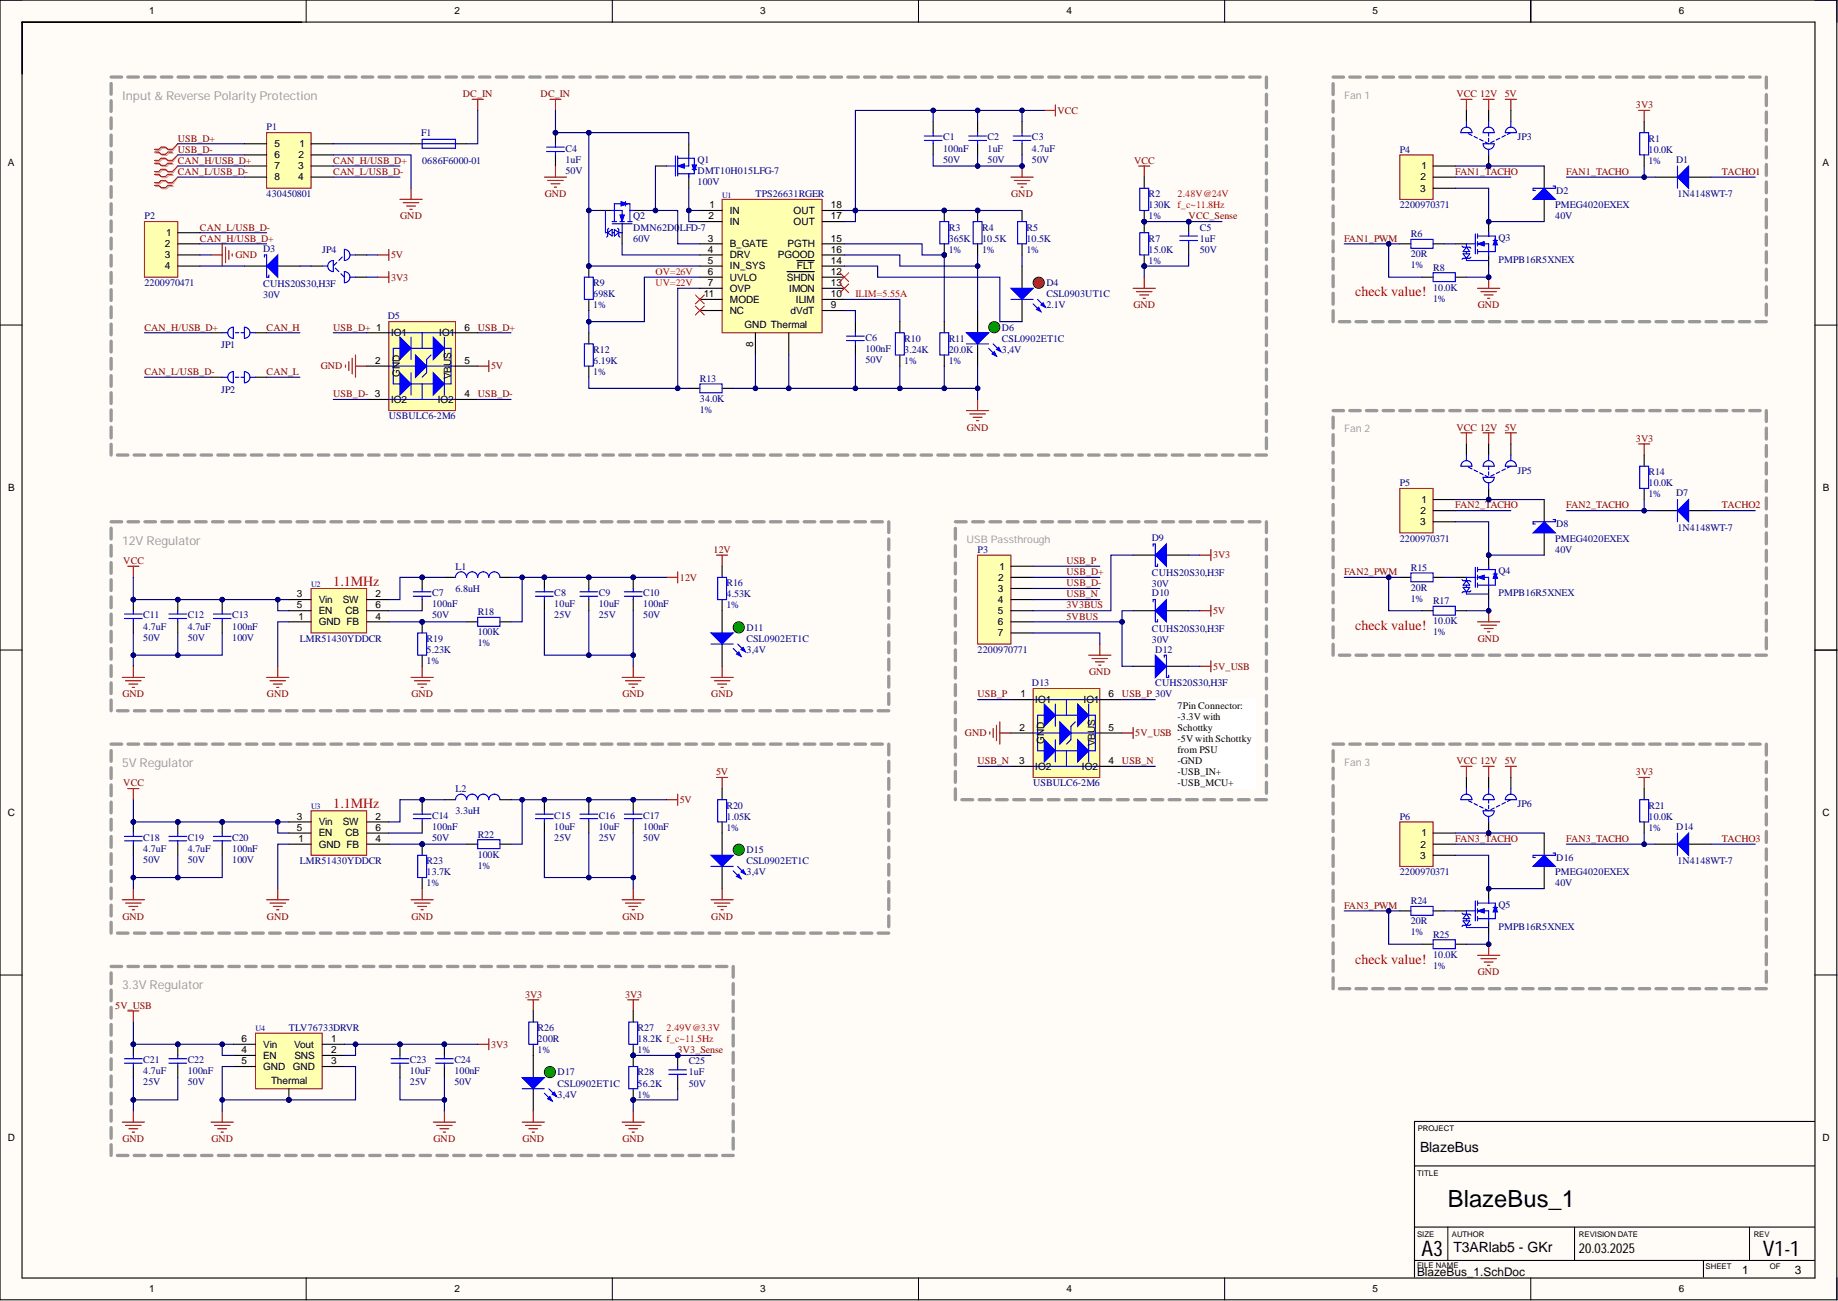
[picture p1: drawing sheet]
<svg xmlns="http://www.w3.org/2000/svg" width="420mm" height="297mm" viewBox="0 0 420 297" stroke-linecap="round" stroke-linejoin="round" font-family="sans-serif">
<defs><g id="words">
<text font-size="5.4" x="330.7" y="275.7">BlazeBus_1</text>
<g font-size="4.9">
<text x="324.7" y="286.8">A3</text>
<text x="402.7" y="286.8">V1-1</text>
</g>
<g font-size="3.2" fill="#f00">
<text x="309.5" y="67.7">check value!</text>
<text x="76.1" y="133.7">1.1MHz</text>
<text x="309.5" y="143.8">check value!</text>
<text x="76.1" y="184.4">1.1MHz</text>
<text x="309.5" y="220">check value!</text>
</g>
<g font-size="3.2">
<text x="324.3" y="263">BlazeBus</text>
<text x="332" y="285.8">T3ARlab5 - GKr</text>
</g>
<text font-size="3.1" x="360.6" y="286.1">20.03.2025</text>
<g font-size="2.8" fill="#999">
<text x="27.9" y="22.8">Input &amp; Reverse Polarity Protection</text>
<text x="27.9" y="124.4">12V Regulator</text>
<text x="27.9" y="175.1">5V Regulator</text>
<text x="27.9" y="225.9">3.3V Regulator</text>
</g>
<g font-size="2.7">
<text x="323.7" y="291.2">BlazeBus_1.SchDoc</text>
<text x="397.9" y="291">1</text>
<text x="409.9" y="291">3</text>
</g>
<g font-size="2.4" fill="#999">
<text x="307" y="22.5">Fan 1</text>
<text x="307" y="98.7">Fan 2</text>
<text x="220.7" y="124">USB Passthrough</text>
<text x="307" y="174.8">Fan 3</text>
</g>
<g font-size="2.3">
<text x="34.1" y="3.3">1</text>
<text x="103.8" y="3.3">2</text>
<text x="173.6" y="3.3">3</text>
<text x="243.6" y="3.3">4</text>
<text x="313.5" y="3.3">5</text>
<text x="383.5" y="3.3">6</text>
<text x="62.7" y="33.6">5</text>
<text x="68.4" y="33.6">1</text>
<text x="1.8" y="37.9">A</text>
<text x="62.7" y="36.1">6</text>
<text x="62.7" y="41.2">8</text>
<text x="62.7" y="38.7">7</text>
<text x="68.1" y="38.7">3</text>
<text x="68.1" y="41.2">4</text>
<text x="68.2" y="36.1">2</text>
<text x="324.4" y="41.2">2</text>
<text x="324.7" y="38.7">1</text>
<text x="416.3" y="37.9">A</text>
<text x="162" y="47.6">1</text>
<text x="189.8" y="47.6">18</text>
<text x="324.3" y="43.7">3</text>
<text x="38" y="53.9">1</text>
<text x="161.8" y="50.1">2</text>
<text x="166.7" y="48.8">IN</text>
<text x="166.7" y="51.4">IN</text>
<text x="181.2" y="51.4">OUT</text>
<text x="181.2" y="48.8">OUT</text>
<text x="189.8" y="50.1">17</text>
<text x="37.6" y="56.4">2</text>
<text x="37.6" y="59">3</text>
<text x="161.7" y="57.7">4</text>
<text x="161.7" y="55.2">3</text>
<text x="166.7" y="59">DRV</text>
<text x="166.7" y="56.4">B_GATE</text>
<text x="177.7" y="59">PGOOD</text>
<text x="179.9" y="56.4">PGTH</text>
<text x="189.8" y="55.2">15</text>
<text x="189.8" y="57.7">16</text>
<text x="37.6" y="61.5">4</text>
<text x="161.7" y="60.2">5</text>
<text x="161.7" y="62.8">6</text>
<text x="161.7" y="65.3">7</text>
<text x="166.7" y="61.5">IN_SYS</text>
<text x="166.7" y="64.1">UVLO</text>
<text x="179.7" y="64.1">SHDN</text>
<text x="182" y="61.5">FLT</text>
<text x="189.8" y="62.8">12</text>
<text x="189.8" y="65.3">13</text>
<text x="189.8" y="60.2">14</text>
<text x="160.8" y="67.9">11</text>
<text x="166.7" y="66.6">OVP</text>
<text x="166.7" y="69.1">MODE</text>
<text x="166.7" y="71.7">NC</text>
<text x="180.2" y="66.6">IMON</text>
<text x="180.6" y="71.7">dVdT</text>
<text x="181.8" y="69.1">ILIM</text>
<text x="189.8" y="70.4">9</text>
<text x="189.8" y="67.9">10</text>
<text x="89.3" y="76.7">IO1</text>
<text x="100.3" y="76.7">IO1</text>
<text x="106.1" y="75.5">6</text>
<text x="170.1" y="75">GND Thermal</text>
<text x="85.7" y="83.1">2</text>
<text x="106.1" y="83.1">5</text>
<text x="172" y="79.2" transform="rotate(-90 172 79.2)">8</text>
<text x="91.3" y="86" transform="rotate(-90 91.3 86)">GND</text>
<text x="103" y="86.6" transform="rotate(-90 103 86.6)">VBUS</text>
<text x="89.3" y="92">IO2</text>
<text x="100" y="92">IO2</text>
<text x="106.1" y="90.7">4</text>
<text x="1.9" y="112.1">B</text>
<text x="416.4" y="112.1">B</text>
<text x="324.3" y="119.9">3</text>
<text x="324.4" y="117.4">2</text>
<text x="324.7" y="114.8">1</text>
<text x="228.3" y="130">1</text>
<text x="67.8" y="136.4">3</text>
<text x="72.8" y="137.7">Vin</text>
<text x="78.3" y="137.7">SW</text>
<text x="85.8" y="136.4">2</text>
<text x="227.9" y="135.1">3</text>
<text x="227.9" y="137.7">4</text>
<text x="228" y="132.6">2</text>
<text x="67.8" y="138.9">5</text>
<text x="68.2" y="141.5">1</text>
<text x="72.8" y="140.2">EN</text>
<text x="72.8" y="142.7">GND FB</text>
<text x="78.9" y="140.2">CB</text>
<text x="85.8" y="141.5">4</text>
<text x="85.8" y="138.9">6</text>
<text x="227.9" y="140.2">5</text>
<text x="227.9" y="142.7">6</text>
<text x="227.9" y="145.3">7</text>
<text x="233.1" y="159.2">1</text>
<text x="236.5" y="160.5">IO1</text>
<text x="247.5" y="160.5">IO1</text>
<text x="253.2" y="159.2">6</text>
<text x="268.9" y="161.8">7Pin Connector:</text>
<text x="232.8" y="166.8">2</text>
<text x="253.2" y="166.8">5</text>
<text x="268.9" y="164.3">-3.3V with</text>
<text x="268.9" y="166.8">Schottky</text>
<text x="238.5" y="169.8" transform="rotate(-90 238.5 169.8)">GND</text>
<text x="250.2" y="170.4" transform="rotate(-90 250.2 170.4)">VBUS</text>
<text x="268.9" y="169.4">-5V with Schottky</text>
<text x="268.9" y="171.9">from PSU</text>
<text x="232.8" y="174.5">3</text>
<text x="236.5" y="175.7">IO2</text>
<text x="247.1" y="175.7">IO2</text>
<text x="253.2" y="174.5">4</text>
<text x="268.9" y="174.5">-GND</text>
<text x="268.9" y="177">-USB_IN+</text>
<text x="268.9" y="179.5">-USB_MCU+</text>
<text x="268.9" y="182.1">-USB_IN-</text>
<text x="268.9" y="184.6">-USB_MCU-</text>
<text x="1.8" y="186.3">C</text>
<text x="67.8" y="189.7">5</text>
<text x="67.8" y="187.2">3</text>
<text x="72.8" y="191">EN</text>
<text x="72.8" y="188.4">Vin</text>
<text x="78.3" y="188.4">SW</text>
<text x="78.9" y="191">CB</text>
<text x="85.8" y="189.7">6</text>
<text x="85.8" y="187.2">2</text>
<text x="324.7" y="191">1</text>
<text x="416.3" y="186.3">C</text>
<text x="68.2" y="192.2">1</text>
<text x="72.8" y="193.5">GND FB</text>
<text x="85.8" y="192.2">4</text>
<text x="324.3" y="196">3</text>
<text x="324.4" y="193.5">2</text>
<text x="55.1" y="237.9">6</text>
<text x="60.1" y="239.2">Vin</text>
<text x="67.2" y="239.2">Vout</text>
<text x="75.6" y="237.9">1</text>
<text x="55.1" y="240.5">4</text>
<text x="55.1" y="243">5</text>
<text x="60.1" y="241.7">EN</text>
<text x="60.1" y="244.3">GND</text>
<text x="66.9" y="244.3">GND</text>
<text x="67.2" y="241.7">SNS</text>
<text x="75.6" y="240.5">2</text>
<text x="75.6" y="243">3</text>
<text x="61.9" y="247.6">Thermal</text>
<text x="1.8" y="260.5">D</text>
<text x="416.3" y="260.5">D</text>
<text x="34.1" y="295">1</text>
<text x="103.8" y="295">2</text>
<text x="173.6" y="295">3</text>
<text x="243.6" y="295">4</text>
<text x="313.5" y="295">5</text>
<text x="383.5" y="295">6</text>
</g>
<g font-size="2.3" fill="#800000">
<text x="105.7" y="22.2">DC_IN</text>
<text x="123.5" y="22.2">DC_IN</text>
<text x="332.6" y="22.2">VCC 12V</text>
<text x="343.7" y="22.2">5V</text>
<text x="241.5" y="26">VCC</text>
<text x="373.7" y="24.7">3V3</text>
<text x="40.6" y="34.9">USB_D-</text>
<text x="40.6" y="32.3">USB_D+</text>
<text x="40.6" y="37.4">CAN_H/USB_D+</text>
<text x="40.6" y="39.9">CAN_L/USB_D-</text>
<text x="76.1" y="37.4">CAN_H/USB_D+</text>
<text x="76.1" y="39.9">CAN_L/USB_D-</text>
<text x="259.1" y="37.4">VCC</text>
<text x="332.4" y="39.9">FAN1_TACHO</text>
<text x="357.8" y="39.9">FAN1_TACHO</text>
<text x="393.3" y="39.9">TACHO1</text>
<text x="124.4" y="45">GND</text>
<text x="231" y="45">GND</text>
<text x="45.7" y="52.6">CAN_L/USB_D-</text>
<text x="91.4" y="50.1">GND</text>
<text x="271.5" y="50.1">VCC_Sense</text>
<text x="45.7" y="55.2">CAN_H/USB_D+</text>
<text x="53.8" y="59">GND</text>
<text x="89.3" y="59">5V</text>
<text x="307" y="55.2">FAN1_PWM</text>
<text x="89.3" y="64.1">3V3</text>
<text x="258.9" y="70.4">GND</text>
<text x="337.5" y="70.4">GND</text>
<text x="33" y="75.5">CAN_H/USB_D+</text>
<text x="60.9" y="75.5">CAN_H</text>
<text x="76.1" y="75.5">USB_D+ 1</text>
<text x="109.1" y="75.5">USB_D+</text>
<text x="33" y="85.6">CAN_L/USB_D-</text>
<text x="60.9" y="85.6">CAN_L</text>
<text x="73.2" y="84.4">GND</text>
<text x="112.1" y="84.4">5V</text>
<text x="76.1" y="90.7">USB_D- 3</text>
<text x="109.1" y="90.7">USB_D-</text>
<text x="220.8" y="98.3">GND</text>
<text x="332.6" y="98.3">VCC 12V</text>
<text x="343.7" y="98.3">5V</text>
<text x="373.7" y="100.9">3V3</text>
<text x="332.4" y="116.1">FAN2_TACHO</text>
<text x="357.8" y="116.1">FAN2_TACHO</text>
<text x="393.3" y="116.1">TACHO2</text>
<text x="28.2" y="128.8">VCC</text>
<text x="163" y="126.2">12V</text>
<text x="243.6" y="131.3">USB_D+</text>
<text x="243.6" y="128.8">USB_P</text>
<text x="277.1" y="127.5">3V3</text>
<text x="307" y="131.3">FAN2_PWM</text>
<text x="155.3" y="132.6">12V</text>
<text x="243.6" y="133.9">USB_D-</text>
<text x="243.6" y="136.4">USB_N</text>
<text x="243.6" y="141.5">5VBUS</text>
<text x="243.6" y="138.9">3V3BUS</text>
<text x="277.1" y="140.2">5V</text>
<text x="337.5" y="146.5">GND</text>
<text x="248.7" y="154.2">GND</text>
<text x="277.1" y="152.9">5V_USB</text>
<text x="28" y="159.2">GND</text>
<text x="61" y="159.2">GND</text>
<text x="94" y="159.2">GND</text>
<text x="142.2" y="159.2">GND</text>
<text x="162.5" y="159.2">GND</text>
<text x="223.3" y="159.2">USB_P</text>
<text x="256.3" y="159.2">USB_P 30V</text>
<text x="220.4" y="168.1">GND</text>
<text x="259.3" y="168.1">5V_USB</text>
<text x="28.2" y="179.5">VCC</text>
<text x="163.6" y="177">5V</text>
<text x="223.3" y="174.5">USB_N</text>
<text x="256.3" y="174.5">USB_N</text>
<text x="332.6" y="174.5">VCC 12V</text>
<text x="343.7" y="174.5">5V</text>
<text x="373.7" y="177">3V3</text>
<text x="155.3" y="183.3">5V</text>
<text x="332.4" y="192.2">FAN3_TACHO</text>
<text x="357.8" y="192.2">FAN3_TACHO</text>
<text x="393.3" y="192.2">TACHO3</text>
<text x="28" y="210">GND</text>
<text x="61" y="210">GND</text>
<text x="94" y="210">GND</text>
<text x="142.2" y="210">GND</text>
<text x="162.5" y="210">GND</text>
<text x="307" y="207.5">FAN3_PWM</text>
<text x="119.9" y="227.8">3V3</text>
<text x="142.8" y="227.8">3V3</text>
<text x="337.5" y="222.7">GND</text>
<text x="26.3" y="230.3">5V_USB</text>
<text x="112.1" y="239.2">3V3</text>
<text x="154.8" y="240.5">3V3_Sense</text>
<text x="28" y="260.8">GND</text>
<text x="48.3" y="260.8">GND</text>
<text x="99" y="260.8">GND</text>
<text x="119.3" y="260.8">GND</text>
<text x="142.2" y="260.8">GND</text>
</g>
<g font-size="2.3" fill="#000080">
<text x="60.9" y="29.8">P1</text>
<text x="96.2" y="31.1">F1</text>
<text x="129.1" y="34.6">C4</text>
<text x="215.4" y="34.6">100nF</text>
<text x="215.4" y="32.1">C1</text>
<text x="225.6" y="34.6">1uF</text>
<text x="225.6" y="32.1">C2</text>
<text x="235.7" y="34.6">4.7uF</text>
<text x="235.7" y="32.1">C3</text>
<text x="319.7" y="34.9">P4</text>
<text x="346.6" y="32.1">JP3</text>
<text x="376.5" y="34.9">10.0K</text>
<text x="376.5" y="32.3">R1</text>
<text x="96.4" y="37.4">0686F6000-01</text>
<text x="129.1" y="37.1">1uF</text>
<text x="129.1" y="39.7">50V</text>
<text x="159.3" y="39.7">DMT10H015LFG-7</text>
<text x="159.3" y="37.1">Q1</text>
<text x="215.4" y="37.1">50V</text>
<text x="225.6" y="37.1">50V</text>
<text x="235.7" y="37.1">50V</text>
<text x="376.5" y="37.4">1%</text>
<text x="382.9" y="37.1">D1</text>
<text x="60.9" y="45">430450801</text>
<text x="159.3" y="42.2">100V</text>
<text x="172.5" y="45">TPS26631RGER</text>
<text x="262.4" y="47.6">130K f_c~11.8Hz</text>
<text x="262.4" y="45">R2</text>
<text x="319.7" y="47.6">2200970371</text>
<text x="355.2" y="47.6">PMEG4020EXEX</text>
<text x="355.5" y="44.3">D2</text>
<text x="383.1" y="45">1N4148WT-7</text>
<text x="33" y="50.1">P2</text>
<text x="144.6" y="52.6">DMN62D0</text>
<text x="144.6" y="50.1">Q2</text>
<text x="155.3" y="52.6">LFD-7</text>
<text x="216.7" y="52.6">R3</text>
<text x="224.3" y="52.6">R4</text>
<text x="234.4" y="52.6">R5</text>
<text x="262.4" y="50.1">1%</text>
<text x="274" y="52.6">C5</text>
<text x="355.2" y="50.1">40V</text>
<text x="60.1" y="57.5">D3</text>
<text x="73.6" y="57.7">JP4</text>
<text x="144.6" y="55.2">60V</text>
<text x="216.7" y="55.2">365K</text>
<text x="216.7" y="57.7">1%</text>
<text x="224.3" y="55.2">10.5K</text>
<text x="224.3" y="57.7">1%</text>
<text x="234.4" y="55.2">10.5K</text>
<text x="234.4" y="57.7">1%</text>
<text x="262.4" y="57.7">15.0K</text>
<text x="262.4" y="55.2">R7</text>
<text x="274" y="55.2">1uF</text>
<text x="274" y="57.7">50V</text>
<text x="322.2" y="58.7">20R</text>
<text x="322.2" y="54.2">R6</text>
<text x="342.3" y="60">PMPB16R5XNEX</text>
<text x="342.3" y="54.9">Q3</text>
<text x="33" y="65.3">2200970471</text>
<text x="60.1" y="65.6">CUHS20S30,H3F</text>
<text x="135.5" y="65.3">R9</text>
<text x="239" y="65.3">D4</text>
<text x="262.4" y="60.2">1%</text>
<text x="322.2" y="61.3">1%</text>
<text x="327.3" y="61.8">R8</text>
<text x="60.1" y="68.1">30V</text>
<text x="135.5" y="67.9">698K</text>
<text x="135.5" y="70.4">1%</text>
<text x="239" y="67.9">CSL0903UT1C</text>
<text x="239" y="70.4">2.1V</text>
<text x="327.3" y="66.3">10.0K</text>
<text x="327.3" y="68.9">1%</text>
<text x="88.6" y="72.9">D5</text>
<text x="197.7" y="77.8">C6</text>
<text x="228.9" y="75.5">D6</text>
<text x="50.5" y="79.5">JP1</text>
<text x="135.5" y="83.1">6.19K</text>
<text x="135.5" y="80.5">R12</text>
<text x="197.7" y="80.3">100nF</text>
<text x="197.7" y="82.8">50V</text>
<text x="206.5" y="80.5">3.24K</text>
<text x="206.5" y="83.1">1%</text>
<text x="206.5" y="78">R10</text>
<text x="216.7" y="80.5">20.0K</text>
<text x="216.7" y="83.1">1%</text>
<text x="216.7" y="78">R11</text>
<text x="228.9" y="78">CSL0902ET1C</text>
<text x="228.9" y="80.5">3,4V</text>
<text x="50.5" y="89.7">JP2</text>
<text x="135.5" y="85.6">1%</text>
<text x="159.8" y="87.1">R13</text>
<text x="88.8" y="95.8">USBULC6-2M6</text>
<text x="159.8" y="91.7">34.0K</text>
<text x="159.8" y="94.3">1%</text>
<text x="319.7" y="111">P5</text>
<text x="346.6" y="108.2">JP5</text>
<text x="376.5" y="111">10.0K</text>
<text x="376.5" y="113.5">1%</text>
<text x="376.5" y="108.5">R14</text>
<text x="382.9" y="113.3">D7</text>
<text x="263.1" y="123.4">D9</text>
<text x="319.7" y="123.7">2200970371</text>
<text x="355.2" y="123.7">PMEG4020EXEX</text>
<text x="355.5" y="120.4">D8</text>
<text x="383.1" y="121.2">1N4148WT-7</text>
<text x="104" y="130">L1</text>
<text x="223.3" y="126.2">P3</text>
<text x="263.1" y="131.6">CUHS20S30,H3F</text>
<text x="322.2" y="130.3">R15</text>
<text x="342.3" y="131.1">Q4</text>
<text x="355.2" y="126.2">40V</text>
<text x="98.7" y="136.1">C7</text>
<text x="104" y="135.1">6.8uH</text>
<text x="126.6" y="136.1">C8</text>
<text x="136.8" y="136.1">C9</text>
<text x="146.9" y="136.1">C10</text>
<text x="165.9" y="136.4">4.53K</text>
<text x="165.9" y="133.9">R16</text>
<text x="263.1" y="134.1">30V</text>
<text x="263.1" y="136.1">D10</text>
<text x="322.2" y="134.9">20R</text>
<text x="322.2" y="137.4">1%</text>
<text x="327.3" y="137.9">R17</text>
<text x="342.3" y="136.1">PMPB16R5XNEX</text>
<text x="32.7" y="143.8">4.7uF</text>
<text x="32.7" y="141.2">C11</text>
<text x="42.9" y="143.8">4.7uF</text>
<text x="42.9" y="141.2">C12</text>
<text x="53" y="143.8">100nF</text>
<text x="53" y="141.2">C13</text>
<text x="98.7" y="138.7">100nF</text>
<text x="98.7" y="141.2">50V</text>
<text x="109.1" y="140.5">R18</text>
<text x="126.6" y="138.7">10uF</text>
<text x="126.6" y="141.2">25V</text>
<text x="136.8" y="138.7">10uF</text>
<text x="136.8" y="141.2">25V</text>
<text x="146.9" y="138.7">100nF</text>
<text x="146.9" y="141.2">50V</text>
<text x="165.9" y="138.9">1%</text>
<text x="327.3" y="142.5">10.0K</text>
<text x="32.7" y="146.3">50V</text>
<text x="42.9" y="146.3">50V</text>
<text x="53" y="146.3">100V</text>
<text x="68.5" y="146.5">LMR51430YDDCR</text>
<text x="97.4" y="149.1">5.23K</text>
<text x="97.4" y="146.5">R19</text>
<text x="109.1" y="145">100K</text>
<text x="109.1" y="147.6">1%</text>
<text x="170.5" y="146.5">CSL0902ET1C</text>
<text x="170.5" y="149.1">3,4V</text>
<text x="170.5" y="144">D11</text>
<text x="223.3" y="149.1">2200970771</text>
<text x="263.1" y="144.3">CUHS20S30,H3F</text>
<text x="263.1" y="146.8">30V</text>
<text x="263.9" y="149.1">D12</text>
<text x="327.3" y="145">1%</text>
<text x="97.4" y="151.6">1%</text>
<text x="235.7" y="156.7">D13</text>
<text x="263.9" y="156.7">CUHS20S30,H3F</text>
<text x="236" y="179.5">USBULC6-2M6</text>
<text x="104" y="185.9">3.3uH</text>
<text x="104" y="180.8">L2</text>
<text x="165.9" y="184.6">R20</text>
<text x="346.6" y="184.4">JP6</text>
<text x="376.5" y="184.6">R21</text>
<text x="32.7" y="192">C18</text>
<text x="42.9" y="192">C19</text>
<text x="53" y="192">C20</text>
<text x="98.7" y="189.4">100nF</text>
<text x="98.7" y="192">50V</text>
<text x="98.7" y="186.9">C14</text>
<text x="109.1" y="191.2">R22</text>
<text x="126.6" y="189.4">10uF</text>
<text x="126.6" y="192">25V</text>
<text x="126.6" y="186.9">C15</text>
<text x="136.8" y="189.4">10uF</text>
<text x="136.8" y="192">25V</text>
<text x="136.8" y="186.9">C16</text>
<text x="146.9" y="189.4">100nF</text>
<text x="146.9" y="192">50V</text>
<text x="146.9" y="186.9">C17</text>
<text x="165.9" y="187.2">1.05K</text>
<text x="165.9" y="189.7">1%</text>
<text x="319.7" y="187.2">P6</text>
<text x="376.5" y="187.2">10.0K</text>
<text x="376.5" y="189.7">1%</text>
<text x="382.9" y="189.4">D14</text>
<text x="32.7" y="194.5">4.7uF</text>
<text x="32.7" y="197.1">50V</text>
<text x="42.9" y="194.5">4.7uF</text>
<text x="42.9" y="197.1">50V</text>
<text x="53" y="194.5">100nF</text>
<text x="53" y="197.1">100V</text>
<text x="68.5" y="197.3">LMR51430YDDCR</text>
<text x="97.4" y="197.3">R23</text>
<text x="109.1" y="195.8">100K</text>
<text x="170.5" y="197.3">CSL0902ET1C</text>
<text x="170.5" y="194.8">D15</text>
<text x="355.5" y="196.5">D16</text>
<text x="383.1" y="197.3">1N4148WT-7</text>
<text x="97.4" y="199.8">13.7K</text>
<text x="97.4" y="202.4">1%</text>
<text x="109.1" y="198.3">1%</text>
<text x="170.5" y="199.8">3,4V</text>
<text x="319.7" y="199.8">2200970371</text>
<text x="355.2" y="199.8">PMEG4020EXEX</text>
<text x="355.2" y="202.4">40V</text>
<text x="322.2" y="206.4">R24</text>
<text x="342.3" y="207.2">Q5</text>
<text x="322.2" y="211">20R</text>
<text x="322.2" y="213.6">1%</text>
<text x="327.3" y="214.1">R25</text>
<text x="342.3" y="212.3">PMPB16R5XNEX</text>
<text x="327.3" y="218.6">10.0K</text>
<text x="327.3" y="221.2">1%</text>
<text x="66" y="235.4">TLV76733DRVR</text>
<text x="122.8" y="237.9">200R</text>
<text x="122.8" y="235.4">R26</text>
<text x="145.6" y="237.9">18.2K f_c~11.5Hz</text>
<text x="145.6" y="235.4">R27</text>
<text x="32.7" y="245.3">4.7uF</text>
<text x="32.7" y="242.7">C21</text>
<text x="42.9" y="245.3">100nF</text>
<text x="42.9" y="242.7">C22</text>
<text x="93.6" y="245.3">10uF</text>
<text x="93.6" y="242.7">C23</text>
<text x="103.8" y="245.3">100nF</text>
<text x="103.8" y="242.7">C24</text>
<text x="122.8" y="240.5">1%</text>
<text x="127.4" y="245.5">D17</text>
<text x="145.6" y="240.5">1%</text>
<text x="145.6" y="245.5">R28</text>
<text x="157.3" y="245.5">1uF</text>
<text x="157.3" y="243">C25</text>
<text x="32.7" y="247.8">25V</text>
<text x="42.9" y="247.8">50V</text>
<text x="93.6" y="247.8">25V</text>
<text x="103.8" y="247.8">50V</text>
<text x="127.4" y="248.1">CSL0902ET1C</text>
<text x="127.4" y="250.6">3,4V</text>
<text x="145.6" y="248.1">56.2K</text>
<text x="145.6" y="250.6">1%</text>
<text x="157.3" y="248.1">50V</text>
</g>
<g font-size="2.3" fill="#f00">
<text x="268.9" y="45">2.48V@24V</text>
<text x="149.7" y="62.8">OV=26V</text>
<text x="149.7" y="65.3">UV=22V</text>
<text x="195.4" y="67.9">ILIM=5.55A</text>
<text x="152.2" y="235.4">2.49V@3.3V</text>
</g>
<g font-size="1.9" fill="#000080">
<text x="164.9" y="45.1">U1</text>
<text x="71" y="133.9">U2</text>
<text x="71" y="184.7">U3</text>
<text x="58.4" y="235.5">U4</text>
</g>
<g font-size="1.8">
<text x="323.8" y="258.2">PROJECT</text>
<text x="323.7" y="268.5">TITLE</text>
<text x="323.7" y="282.4">SIZE</text>
<text x="331.6" y="282.4">AUTHOR</text>
<text x="360.6" y="282.4">REVISION DATE</text>
<text x="400.5" y="282.4">REV</text>
<text x="323.7" y="289.4">FILE NAME</text>
<text x="389.6" y="289.7">SHEET</text>
<text x="404.3" y="289.7">OF</text>
</g>
</g></defs>
<g fill="#fffcf8">
<path d="M0 0h419.6v296.8h-419.6z" fill-rule="evenodd"/>
<path d="M5.1 5.1h409.4v286.6h-409.4z" fill-rule="evenodd"/>
</g>
<g fill="none" stroke="#000" stroke-width=".23">
<path d="M0 0h5.1M69.9 0v5.1M139.9 0v5.1M209.8 0v5.1M279.7 0v5.1M349.6 0v5.1M414.5 0h5.1v5.1M0 74.2h5.1M414.5 74.2h5.1M0 148.4h5.1M414.5 148.4h5.1M0 222.6h5.1"/>
<path d="M414.5 222.6h5.1M69.9 291.7v5.1M139.9 291.7v5.1M209.8 291.7v5.1M279.7 291.7v5.1M323.1 287.8h91.3M330.7 280.1v7.7M349.6 291.7v5.1M359.6 280.2v7.6M389.1 287.8v3.8M399.6 280.2v7.6M419.6 291.7v5.1"/>
</g>
<path d="M0 0h419.5v296.8h-419.5zM5 5h409.5v286.8h-409.5zM5 5.1h63.9M349.6 0v5M414.5 148.4h5.1M414.4 256h-91.3v35.6M323.1 266.2h91.3M323.1 280.2h91.3" fill="none" stroke="#000" stroke-width=".25"/>
<circle cx="66" cy="251.1" r=".51" fill="#000080"/>
<circle cx="66" cy="251.1" r=".51" fill="none" stroke="#000080" stroke-width=".23"/>
<path d="M58.4 235.9h15.2v12.7h-15.2z" fill-rule="evenodd" fill="#ffffb0"/>
<path d="M58.4 235.9h15.2v12.7h-15.2z" fill="none" stroke="#800000" stroke-width=".23"/>
<path d="M53.3 238.4h5.1M73.6 238.4h5.1M53.3 241h5.1M53.3 243.5h5.1M66 248.6v2.5M73.6 241h5.1M73.6 243.5h5.1" fill="none" stroke="#000" stroke-width=".25"/>
<circle cx="66" cy="251.1" r=".51" fill="#000080"/>
<circle cx="66" cy="251.1" r=".51" fill="none" stroke="#000080" stroke-width=".23"/>
<path d="M29.2 230.8h2.5M30.5 230.8v2.6M109.1 238.4h2.5M111.6 237.2v2.5" fill="none" stroke="#800000" stroke-width=".25"/>
<circle cx="101.5" cy="238.4" r=".51" fill="#000080"/>
<circle cx="101.5" cy="238.4" r=".51" fill="none" stroke="#000080" stroke-width=".23"/>
<path d="M101.5 238.4v2.6M101.5 243.5v2.5" fill="none" stroke="#000" stroke-width=".25"/>
<circle cx="101.5" cy="238.4" r=".51" fill="#000080"/>
<circle cx="101.5" cy="238.4" r=".51" fill="none" stroke="#000080" stroke-width=".23"/>
<path d="M99.5 241.7h4M99.5 242.7h4M101.5 241v.7M101.5 242.7v.8" fill="none" stroke="#00f" stroke-width=".25"/>
<circle cx="40.6" cy="238.4" r=".51" fill="#000080"/>
<circle cx="40.6" cy="238.4" r=".51" fill="none" stroke="#000080" stroke-width=".23"/>
<path d="M40.6 238.4v2.6M40.6 243.5v2.5" fill="none" stroke="#000" stroke-width=".25"/>
<circle cx="40.6" cy="238.4" r=".51" fill="#000080"/>
<circle cx="40.6" cy="238.4" r=".51" fill="none" stroke="#000080" stroke-width=".23"/>
<path d="M38.6 241.7h4M38.6 242.7h4M40.6 241v.7M40.6 242.7v.8" fill="none" stroke="#00f" stroke-width=".25"/>
<circle cx="30.5" cy="238.4" r=".51" fill="#000080"/>
<circle cx="30.5" cy="238.4" r=".51" fill="none" stroke="#000080" stroke-width=".23"/>
<path d="M30.5 238.4v2.6M30.5 243.5v2.5" fill="none" stroke="#000" stroke-width=".25"/>
<circle cx="30.5" cy="238.4" r=".51" fill="#000080"/>
<circle cx="30.5" cy="238.4" r=".51" fill="none" stroke="#000080" stroke-width=".23"/>
<path d="M28.4 241.7h4.1M28.4 242.7h4.1M30.5 241v.7M30.5 242.7v.8" fill="none" stroke="#00f" stroke-width=".25"/>
<g fill="none" stroke="#800000" stroke-width=".25">
<path d="M27.9 256.2h5.1M28.7 257h3.5M29.4 257.7h2.1M30.2 258.5h.5M30.5 253.7v2.5M48.2 256.2h5.1M49 257h3.5M49.7 257.7h2.1M50.5 258.5h.5M50.8 253.7v2.5M99 256.2h5M99.7 257h3.6"/>
<path d="M100.5 257.7h2M101.2 258.5h.6M101.5 253.7v2.5"/>
</g>
<circle cx="91.4" cy="238.4" r=".51" fill="#000080"/>
<circle cx="91.4" cy="238.4" r=".51" fill="none" stroke="#000080" stroke-width=".23"/>
<path d="M91.4 238.4v2.6M91.4 243.5v2.5" fill="none" stroke="#000" stroke-width=".25"/>
<circle cx="91.4" cy="238.4" r=".51" fill="#000080"/>
<circle cx="91.4" cy="238.4" r=".51" fill="none" stroke="#000080" stroke-width=".23"/>
<path d="M89.3 241.7h4.1M89.3 242.7h4.1M91.4 241v.7M91.4 242.7v.8" fill="none" stroke="#00f" stroke-width=".25"/>
<path d="M120.5 228.3h2.6M121.8 228.3v2.5" fill="none" stroke="#800000" stroke-width=".25"/>
<path d="M121.8 241v5M121.8 248.6v5.1" fill="none" stroke="#000" stroke-width=".25"/>
<path d="M119.3 246h5l-2.5 2.6z" fill="#00f"/>
<path d="M119.3 246h5l-2.5 2.6zM124.3 249.6l1.8 1.8M125.4 248.6l1.7 1.8" fill="none" stroke="#00f" stroke-width=".25"/>
<path d="M125.6 250.4l.5 1-1-.5z" fill="#00f"/>
<path d="M125.6 250.4l.5 1-1-.5z" fill="none" stroke="#00f" stroke-width=".25"/>
<path d="M126.6 249.3l.5 1.1-1-.6z" fill="#00f"/>
<path d="M119.3 248.6h5M126.6 249.3l.5 1.1-1-.6z" fill="none" stroke="#00f" stroke-width=".25"/>
<circle cx="125.6" cy="244.8" r="1.27" fill="#0f0"/>
<circle cx="125.6" cy="244.8" r="1.27" fill="none" stroke="#000" stroke-width=".23"/>
<path d="M119.3 256.2h5M120 257h3.6M120.8 257.7h2M121.5 258.5h.6M121.8 253.7v2.5" fill="none" stroke="#800000" stroke-width=".25"/>
<path d="M101.5 182.6h2.5M114.2 182.6h2.5M121.8 230.8v2.6M121.8 238.4v2.6" fill="none" stroke="#000" stroke-width=".25"/>
<path d="M104 182.6a1.27 1.27 0 0 1 1.3-1.3 1.27 1.27 0 0 1 1.3 1.3 1.27 1.27 0 0 1 1.2-1.3 1.27 1.27 0 0 1 1.3 1.3 1.27 1.27 0 0 1 1.3-1.3 1.27 1.27 0 0 1 1.2 1.3 1.27 1.27 0 0 1 1.3-1.3 1.27 1.27 0 0 1 1.3 1.3M120.8 233.4h2v5h-2z" fill="none" stroke="#00f" stroke-width=".25"/>
<path d="M71.1 185.1h12.6v10.2h-12.6z" fill-rule="evenodd" fill="#ffffb0"/>
<path d="M71.1 185.1h12.6v10.2h-12.6z" fill="none" stroke="#800000" stroke-width=".23"/>
<path d="M66 192.7h5.1M66 190.2h5.1M66 187.7h5.1M83.7 192.7h5.1M83.7 190.2h5.1M83.7 187.7h5.1" fill="none" stroke="#000" stroke-width=".25"/>
<path d="M152.2 182.6h2.6M154.8 181.3v2.6" fill="none" stroke="#800000" stroke-width=".25"/>
<circle cx="144.6" cy="182.6" r=".51" fill="#000080"/>
<circle cx="144.6" cy="182.6" r=".51" fill="none" stroke="#000080" stroke-width=".23"/>
<path d="M144.6 182.6v2.5M144.6 187.7v2.5" fill="none" stroke="#000" stroke-width=".25"/>
<circle cx="144.6" cy="182.6" r=".51" fill="#000080"/>
<circle cx="144.6" cy="182.6" r=".51" fill="none" stroke="#000080" stroke-width=".23"/>
<path d="M142.6 185.9h4.1M142.6 186.9h4.1M144.6 185.1v.8M144.6 186.9v.8" fill="none" stroke="#00f" stroke-width=".25"/>
<path d="M29.2 180h2.5M30.5 180v2.6" fill="none" stroke="#800000" stroke-width=".25"/>
<circle cx="50.8" cy="187.7" r=".51" fill="#000080"/>
<circle cx="50.8" cy="187.7" r=".51" fill="none" stroke="#000080" stroke-width=".23"/>
<path d="M50.8 187.7v2.5M50.8 192.7v2.6" fill="none" stroke="#000" stroke-width=".25"/>
<circle cx="50.8" cy="187.7" r=".51" fill="#000080"/>
<circle cx="50.8" cy="187.7" r=".51" fill="none" stroke="#000080" stroke-width=".23"/>
<path d="M48.7 191h4.1M48.7 192h4.1M50.8 190.2v.8M50.8 192v.7" fill="none" stroke="#00f" stroke-width=".25"/>
<circle cx="96.4" cy="182.6" r=".51" fill="#000080"/>
<circle cx="96.4" cy="182.6" r=".51" fill="none" stroke="#000080" stroke-width=".23"/>
<path d="M96.4 182.6v2.5M96.4 187.7v2.5" fill="none" stroke="#000" stroke-width=".25"/>
<circle cx="96.4" cy="182.6" r=".51" fill="#000080"/>
<circle cx="96.4" cy="182.6" r=".51" fill="none" stroke="#000080" stroke-width=".23"/>
<path d="M94.4 185.9h4.1M94.4 186.9h4.1M96.4 185.1v.8M96.4 186.9v.8" fill="none" stroke="#00f" stroke-width=".25"/>
<circle cx="134.5" cy="182.6" r=".51" fill="#000080"/>
<circle cx="134.5" cy="182.6" r=".51" fill="none" stroke="#000080" stroke-width=".23"/>
<path d="M134.5 182.6v2.5M134.5 187.7v2.5" fill="none" stroke="#000" stroke-width=".25"/>
<circle cx="134.5" cy="182.6" r=".51" fill="#000080"/>
<circle cx="134.5" cy="182.6" r=".51" fill="none" stroke="#000080" stroke-width=".23"/>
<path d="M132.5 185.9h4M132.5 186.9h4M134.5 185.1v.8M134.5 186.9v.8" fill="none" stroke="#00f" stroke-width=".25"/>
<circle cx="124.3" cy="182.6" r=".51" fill="#000080"/>
<circle cx="124.3" cy="182.6" r=".51" fill="none" stroke="#000080" stroke-width=".23"/>
<path d="M124.3 182.6v2.5M124.3 187.7v2.5" fill="none" stroke="#000" stroke-width=".25"/>
<circle cx="124.3" cy="182.6" r=".51" fill="#000080"/>
<circle cx="124.3" cy="182.6" r=".51" fill="none" stroke="#000080" stroke-width=".23"/>
<path d="M122.3 185.9h4.1M122.3 186.9h4.1M124.3 185.1v.8M124.3 186.9v.8" fill="none" stroke="#00f" stroke-width=".25"/>
<circle cx="30.5" cy="187.7" r=".51" fill="#000080"/>
<circle cx="30.5" cy="187.7" r=".51" fill="none" stroke="#000080" stroke-width=".23"/>
<path d="M30.5 187.7v2.5M30.5 192.7v2.6" fill="none" stroke="#000" stroke-width=".25"/>
<circle cx="30.5" cy="187.7" r=".51" fill="#000080"/>
<circle cx="30.5" cy="187.7" r=".51" fill="none" stroke="#000080" stroke-width=".23"/>
<path d="M28.4 191h4.1M28.4 192h4.1M30.5 190.2v.8M30.5 192v.7" fill="none" stroke="#00f" stroke-width=".25"/>
<circle cx="40.6" cy="187.7" r=".51" fill="#000080"/>
<circle cx="40.6" cy="187.7" r=".51" fill="none" stroke="#000080" stroke-width=".23"/>
<path d="M40.6 187.7v2.5M40.6 192.7v2.6" fill="none" stroke="#000" stroke-width=".25"/>
<circle cx="40.6" cy="187.7" r=".51" fill="#000080"/>
<circle cx="40.6" cy="187.7" r=".51" fill="none" stroke="#000080" stroke-width=".23"/>
<path d="M38.6 191h4M38.6 192h4M40.6 190.2v.8M40.6 192v.7M109.1 191.7h5.1v2.1h-5.1z" fill="none" stroke="#00f" stroke-width=".25"/>
<path d="M106.6 192.7h2.5M114.2 192.7h2.5" fill="none" stroke="#000" stroke-width=".25"/>
<circle cx="96.4" cy="192.7" r=".51" fill="#000080"/>
<circle cx="96.4" cy="192.7" r=".51" fill="none" stroke="#000080" stroke-width=".23"/>
<path d="M96.4 192.7v2.6" fill="none" stroke="#000" stroke-width=".25"/>
<circle cx="96.4" cy="192.7" r=".51" fill="#000080"/>
<circle cx="96.4" cy="192.7" r=".51" fill="none" stroke="#000080" stroke-width=".23"/>
<path d="M164.9 190.2v5.1M164.9 197.8v5.1M96.4 200.4v2.5" fill="none" stroke="#000" stroke-width=".25"/>
<path d="M95.4 195.3h2v5.1h-2z" fill="none" stroke="#00f" stroke-width=".25"/>
<g fill="none" stroke="#800000" stroke-width=".25">
<path d="M163.7 177.5h2.5M164.9 177.5v2.5M27.9 205.4h5.1M28.7 206.2h3.5M29.4 207h2.1M30.2 207.7h.5M30.5 202.9v2.5M60.9 205.4h5.1M61.7 206.2h3.5M62.4 207h2.1M63.2 207.7h.5M63.4 202.9v2.5"/>
<path d="M93.9 205.4h5.1M94.6 206.2h3.6M95.4 207h2M96.2 207.7h.5M96.4 202.9v2.5M142.1 205.4h5.1M142.9 206.2h3.5M143.6 207h2M144.4 207.7h.5M144.6 202.9v2.5"/>
</g>
<path d="M162.4 195.3h5.1l-2.6 2.5z" fill="#00f"/>
<path d="M162.4 195.3h5.1l-2.6 2.5zM167.5 198.8l1.7 1.8M168.5 197.8l1.8 1.8" fill="none" stroke="#00f" stroke-width=".25"/>
<path d="M168.7 199.6l.5 1-1-.5z" fill="#00f"/>
<path d="M168.7 199.6l.5 1-1-.5z" fill="none" stroke="#00f" stroke-width=".25"/>
<path d="M169.8 198.6l.5 1-1.1-.5z" fill="#00f"/>
<path d="M162.4 197.8h5.1M169.8 198.6l.5 1-1.1-.5z" fill="none" stroke="#00f" stroke-width=".25"/>
<circle cx="168.7" cy="194" r="1.27" fill="#0f0"/>
<circle cx="168.7" cy="194" r="1.27" fill="none" stroke="#000" stroke-width=".23"/>
<path d="M152.2 131.8h2.6M154.8 130.6v2.5M162.4 205.4h5.1M163.2 206.2h3.5M163.9 207h2M164.7 207.7h.5M164.9 202.9v2.5" fill="none" stroke="#800000" stroke-width=".25"/>
<path d="M101.5 131.8h2.5M114.2 131.8h2.5M164.9 180v2.6M164.9 187.7v2.5" fill="none" stroke="#000" stroke-width=".25"/>
<path d="M104 131.8a1.27 1.27 0 0 1 1.3-1.2 1.27 1.27 0 0 1 1.3 1.2 1.27 1.27 0 0 1 1.2-1.2 1.27 1.27 0 0 1 1.3 1.2 1.27 1.27 0 0 1 1.3-1.2 1.27 1.27 0 0 1 1.2 1.2 1.27 1.27 0 0 1 1.3-1.2 1.27 1.27 0 0 1 1.3 1.2M163.9 182.6h2v5.1h-2z" fill="none" stroke="#00f" stroke-width=".25"/>
<circle cx="96.4" cy="142" r=".51" fill="#000080"/>
<circle cx="96.4" cy="142" r=".51" fill="none" stroke="#000080" stroke-width=".23"/>
<path d="M96.4 142v2.5" fill="none" stroke="#000" stroke-width=".25"/>
<circle cx="96.4" cy="142" r=".51" fill="#000080"/>
<circle cx="96.4" cy="142" r=".51" fill="none" stroke="#000080" stroke-width=".23"/>
<path d="M96.4 149.6v2.5" fill="none" stroke="#000" stroke-width=".25"/>
<path d="M95.4 144.5h2v5.1h-2z" fill="none" stroke="#00f" stroke-width=".25"/>
<path d="M71 134.4h12.7v10.1h-12.7z" fill-rule="evenodd" fill="#ffffb0"/>
<path d="M71 134.4h12.7v10.1h-12.7z" fill="none" stroke="#800000" stroke-width=".23"/>
<path d="M66 139.4h5M66 136.9h5M83.7 139.4h5.1M83.7 136.9h5.1M66 142h5M83.7 142h5.1" fill="none" stroke="#000" stroke-width=".25"/>
<circle cx="144.6" cy="131.8" r=".51" fill="#000080"/>
<circle cx="144.6" cy="131.8" r=".51" fill="none" stroke="#000080" stroke-width=".23"/>
<path d="M144.6 131.8v2.6M144.6 136.9v2.5" fill="none" stroke="#000" stroke-width=".25"/>
<circle cx="144.6" cy="131.8" r=".51" fill="#000080"/>
<circle cx="144.6" cy="131.8" r=".51" fill="none" stroke="#000080" stroke-width=".23"/>
<path d="M142.6 135.1h4.1M142.6 136.1h4.1M144.6 134.4v.7M144.6 136.1v.8" fill="none" stroke="#00f" stroke-width=".25"/>
<path d="M29.2 129.3h2.5M30.5 129.3v2.5" fill="none" stroke="#800000" stroke-width=".25"/>
<circle cx="50.8" cy="136.9" r=".51" fill="#000080"/>
<circle cx="50.8" cy="136.9" r=".51" fill="none" stroke="#000080" stroke-width=".23"/>
<path d="M50.8 136.9v2.5M50.8 142v2.5" fill="none" stroke="#000" stroke-width=".25"/>
<circle cx="50.8" cy="136.9" r=".51" fill="#000080"/>
<circle cx="50.8" cy="136.9" r=".51" fill="none" stroke="#000080" stroke-width=".23"/>
<path d="M50.8 139.4v.8M48.7 140.2h4.1M48.7 141.2h4.1M50.8 141.2v.8" fill="none" stroke="#00f" stroke-width=".25"/>
<circle cx="96.4" cy="131.8" r=".51" fill="#000080"/>
<circle cx="96.4" cy="131.8" r=".51" fill="none" stroke="#000080" stroke-width=".23"/>
<path d="M96.4 131.8v2.6M96.4 136.9v2.5" fill="none" stroke="#000" stroke-width=".25"/>
<circle cx="96.4" cy="131.8" r=".51" fill="#000080"/>
<circle cx="96.4" cy="131.8" r=".51" fill="none" stroke="#000080" stroke-width=".23"/>
<path d="M94.4 135.1h4.1M94.4 136.1h4.1M96.4 134.4v.7M96.4 136.1v.8" fill="none" stroke="#00f" stroke-width=".25"/>
<circle cx="134.5" cy="131.8" r=".51" fill="#000080"/>
<circle cx="134.5" cy="131.8" r=".51" fill="none" stroke="#000080" stroke-width=".23"/>
<path d="M134.5 131.8v2.6M134.5 136.9v2.5" fill="none" stroke="#000" stroke-width=".25"/>
<circle cx="134.5" cy="131.8" r=".51" fill="#000080"/>
<circle cx="134.5" cy="131.8" r=".51" fill="none" stroke="#000080" stroke-width=".23"/>
<path d="M132.5 135.1h4M132.5 136.1h4M134.5 134.4v.7M134.5 136.1v.8" fill="none" stroke="#00f" stroke-width=".25"/>
<circle cx="124.3" cy="131.8" r=".51" fill="#000080"/>
<circle cx="124.3" cy="131.8" r=".51" fill="none" stroke="#000080" stroke-width=".23"/>
<path d="M124.3 131.8v2.6M124.3 136.9v2.5" fill="none" stroke="#000" stroke-width=".25"/>
<circle cx="124.3" cy="131.8" r=".51" fill="#000080"/>
<circle cx="124.3" cy="131.8" r=".51" fill="none" stroke="#000080" stroke-width=".23"/>
<path d="M122.3 135.1h4.1M122.3 136.1h4.1M124.3 134.4v.7M124.3 136.1v.8" fill="none" stroke="#00f" stroke-width=".25"/>
<circle cx="30.5" cy="136.9" r=".51" fill="#000080"/>
<circle cx="30.5" cy="136.9" r=".51" fill="none" stroke="#000080" stroke-width=".23"/>
<path d="M30.5 136.9v2.5M30.5 142v2.5" fill="none" stroke="#000" stroke-width=".25"/>
<circle cx="30.5" cy="136.9" r=".51" fill="#000080"/>
<circle cx="30.5" cy="136.9" r=".51" fill="none" stroke="#000080" stroke-width=".23"/>
<path d="M30.5 139.4v.8M28.4 140.2h4.1M28.4 141.2h4.1M30.5 141.2v.8" fill="none" stroke="#00f" stroke-width=".25"/>
<circle cx="40.6" cy="136.9" r=".51" fill="#000080"/>
<circle cx="40.6" cy="136.9" r=".51" fill="none" stroke="#000080" stroke-width=".23"/>
<path d="M40.6 136.9v2.5M40.6 142v2.5" fill="none" stroke="#000" stroke-width=".25"/>
<circle cx="40.6" cy="136.9" r=".51" fill="#000080"/>
<circle cx="40.6" cy="136.9" r=".51" fill="none" stroke="#000080" stroke-width=".23"/>
<path d="M40.6 139.4v.8M38.6 140.2h4M38.6 141.2h4M40.6 141.2v.8M109.1 141h5.1v2h-5.1z" fill="none" stroke="#00f" stroke-width=".25"/>
<path d="M164.9 139.4v5.1M106.6 142h2.5M114.2 142h2.5M164.9 147.1v5" fill="none" stroke="#000" stroke-width=".25"/>
<g fill="none" stroke="#800000" stroke-width=".25">
<path d="M163.7 126.7h2.5M164.9 126.7v2.6M27.9 154.7h5.1M28.7 155.4h3.5M29.4 156.2h2.1M30.2 156.9h.5M30.5 152.1v2.6M60.9 154.7h5.1M61.7 155.4h3.5M62.4 156.2h2.1M63.2 156.9h.5M63.4 152.1v2.6"/>
<path d="M93.9 154.7h5.1M94.6 155.4h3.6M95.4 156.2h2M96.2 156.9h.5M96.4 152.1v2.6M142.1 154.7h5.1M142.9 155.4h3.5M143.6 156.2h2M144.4 156.9h.5M144.6 152.1v2.6"/>
</g>
<path d="M162.4 144.5h5.1l-2.6 2.6z" fill="#00f"/>
<path d="M162.4 144.5h5.1l-2.6 2.6zM167.5 148.1l1.7 1.7M168.5 147.1l1.8 1.7" fill="none" stroke="#00f" stroke-width=".25"/>
<path d="M168.7 148.8l.5 1-1-.5z" fill="#00f"/>
<path d="M168.7 148.8l.5 1-1-.5z" fill="none" stroke="#00f" stroke-width=".25"/>
<path d="M169.8 147.8l.5 1-1.1-.5z" fill="#00f"/>
<path d="M162.4 147.1h5.1M169.8 147.8l.5 1-1.1-.5z" fill="none" stroke="#00f" stroke-width=".25"/>
<circle cx="168.7" cy="143.2" r="1.27" fill="#0f0"/>
<circle cx="168.7" cy="143.2" r="1.27" fill="none" stroke="#000" stroke-width=".23"/>
<path d="M162.4 154.7h5.1M163.2 155.4h3.5M163.9 156.2h2M164.7 156.9h.5M164.9 152.1v2.6" fill="none" stroke="#800000" stroke-width=".25"/>
<path d="M164.9 129.3v2.5M164.9 136.9v2.5" fill="none" stroke="#000" stroke-width=".25"/>
<path d="M163.9 131.8h2v5.1h-2z" fill="none" stroke="#00f" stroke-width=".25"/>
<circle cx="154.8" cy="241" r=".51" fill="#000080"/>
<circle cx="154.8" cy="241" r=".51" fill="none" stroke="#000080" stroke-width=".23"/>
<path d="M333.7 22.7h2.5M334.9 22.7v2.5M338.7 22.7h2.6M340 22.7v2.5M343.8 22.7h2.6M345.1 22.7v2.5" fill="none" stroke="#800000" stroke-width=".25"/>
<circle cx="340" cy="37.9" r=".51" fill="#000080"/>
<circle cx="340" cy="37.9" r=".51" fill="none" stroke="#000080" stroke-width=".23"/>
<path d="M334.9 25.2v2.6M340 35.4v2.5" fill="none" stroke="#000" stroke-width=".25"/>
<circle cx="340" cy="37.9" r=".51" fill="#000080"/>
<circle cx="340" cy="37.9" r=".51" fill="none" stroke="#000080" stroke-width=".23"/>
<path d="M340 25.2v2.6M345.1 25.2v2.6" fill="none" stroke="#000" stroke-width=".25"/>
<g fill="none" stroke="#00f" stroke-width=".25">
<path d="M334.2 29.3a1.27 1.27 0 0 1 1.3-.1 1.27 1.27 0 0 1 .7 1.1h-2.5v-.4zM334.9 27.8v1.2M335.4 30.5l.8 .4M336.7 31.2l.8 .4M338 31.8l.7 .4M338.7 32.8h2.6a1.27 1.27 0 0 1-1.3 1.3 1.27 1.27 0 0 1-1.3-1.3zM339.2 32.4l.8 .4M339.3 29.3a1.27 1.27 0 0 1 1.3-.1 1.27 1.27 0 0 1 .7 1.1h-2.6l.1-.4zM340 27.8v1.2M340 30.3v.8M340 31.6v.8M340 34.1v1.3"/>
<path d="M341.3 32.2l-.8 .4M342.5 31.6l-.7 .4M343.8 30.9l-.8 .4M344.3 29.3a1.27 1.27 0 0 1 1.4-.1 1.27 1.27 0 0 1 .7 1.1h-2.6l.1-.4zM345.1 27.8v1.2M345.1 30.3l-.8 .4"/>
</g>
<circle cx="340" cy="50.6" r=".51" fill="#000080"/>
<circle cx="340" cy="50.6" r=".51" fill="none" stroke="#000080" stroke-width=".23"/>
<path d="M340 50.6v2.5" fill="none" stroke="#000" stroke-width=".25"/>
<circle cx="340" cy="50.6" r=".51" fill="#000080"/>
<circle cx="340" cy="50.6" r=".51" fill="none" stroke="#000080" stroke-width=".23"/>
<path d="M332.4 55.7h2.5M340 58.2v2.6" fill="none" stroke="#000" stroke-width=".25"/>
<path d="M334.9 55.7h2.1M337 53.4v4.6M337.5 53.9h2.5M337.5 55.7h2.5v2.5M337.5 57.5h2.5M337.5 53.4v1M337.5 55.2v1M337.5 56.9v1.1" fill="none" stroke="#00f" stroke-width=".25"/>
<path d="M337.5 55.7l1.5-.5v1z" fill="#00f"/>
<path d="M337.5 55.7l1.5-.5v1z" fill="none" stroke="#00f" stroke-width=".23"/>
<path d="M333.9 56.2l.3 .2h1.5l.3 .3M334.2 58h1.5l-.8 1zM334.9 55.7v.7M334.9 57.5v.5M334.9 59v.5h5.1M334.9 56.4l.8 1.1h-1.5zM336 58.7l-.3 .3h-1.5l-.3 .2M340 53.1v.8" fill="none" stroke="#00f" stroke-width=".25"/>
<path d="M341.5 54.4l.5 1.5h-1z" fill="#00f"/>
<path d="M341.5 54.4l.5 1.5h-1z" fill="none" stroke="#00f" stroke-width=".23"/>
<path d="M340 53.9h1.5v3.6h-1.5M341 54.9h1" fill="none" stroke="#00f" stroke-width=".25"/>
<path d="M337.5 65.8h5M338.2 66.6h3.6M339 67.4h2M339.8 68.1h.5M340 63.3v2.5" fill="none" stroke="#800000" stroke-width=".25"/>
<circle cx="340" cy="63.3" r=".51" fill="#000080"/>
<circle cx="340" cy="63.3" r=".51" fill="none" stroke="#000080" stroke-width=".23"/>
<path d="M352.7 37.9v5.1M319.7 55.7h2.6M327.3 55.7h2.6M352.7 45.5v5.1M324.8 63.3h2.5M332.4 63.3h2.5" fill="none" stroke="#000" stroke-width=".25"/>
<path d="M322.3 54.7h5v2h-5zM327.3 62.3h5.1v2h-5.1z" fill="none" stroke="#00f" stroke-width=".25"/>
<path d="M352.7 43l2.5 2.5h-5z" fill="#00f"/>
<path d="M352.7 43l2.5 2.5h-5zM354.7 42.5h.5v.5h-5v.5h.5" fill="none" stroke="#00f" stroke-width=".25"/>
<path d="M319.7 35.4h7.6v10.1h-7.6z" fill-rule="evenodd" fill="#ffffb0"/>
<path d="M319.7 35.4h7.6v10.1h-7.6z" fill="none" stroke="#800000" stroke-width=".23"/>
<path d="M327.3 37.9h5.1M375.5 27.8v2.5M375.5 35.4v2.5M327.3 40.4h5.1M327.3 43h5.1M378.1 40.4h5M385.7 40.4h5.1" fill="none" stroke="#000" stroke-width=".25"/>
<path d="M374.3 25.2h2.5M375.5 25.2v2.6" fill="none" stroke="#800000" stroke-width=".25"/>
<path d="M374.5 30.3h2v5.1h-2z" fill="none" stroke="#00f" stroke-width=".25"/>
<path d="M385.7 37.9v5.1l-2.6-2.6z" fill="#00f"/>
<path d="M383.1 37.9v5.1M385.7 37.9v5.1l-2.6-2.6z" fill="none" stroke="#00f" stroke-width=".25"/>
<path d="M333.7 98.8h2.5M334.9 98.8v2.6M338.7 98.8h2.6M340 98.8v2.6M343.8 98.8h2.6M345.1 98.8v2.6" fill="none" stroke="#800000" stroke-width=".25"/>
<circle cx="340" cy="114.1" r=".51" fill="#000080"/>
<circle cx="340" cy="114.1" r=".51" fill="none" stroke="#000080" stroke-width=".23"/>
<path d="M334.9 101.4v2.5M340 111.5v2.6" fill="none" stroke="#000" stroke-width=".25"/>
<circle cx="340" cy="114.1" r=".51" fill="#000080"/>
<circle cx="340" cy="114.1" r=".51" fill="none" stroke="#000080" stroke-width=".23"/>
<path d="M340 101.4v2.5M345.1 101.4v2.5" fill="none" stroke="#000" stroke-width=".25"/>
<g fill="none" stroke="#00f" stroke-width=".25">
<path d="M334.2 105.4a1.27 1.27 0 0 1 1.3-.1 1.27 1.27 0 0 1 .7 1.1h-2.5v-.4zM334.9 103.9v1.3M335.4 106.7l.8 .4M336.7 107.3l.8 .4M338 107.9l.7 .4M338.7 109h2.6a1.27 1.27 0 0 1-1.3 1.2 1.27 1.27 0 0 1-1.3-1.2zM339.2 108.6l.8 .4M339.3 105.4a1.27 1.27 0 0 1 1.3-.1 1.27 1.27 0 0 1 .7 1.1h-2.6l.1-.4zM340 103.9v1.3M340 106.4v.8M340 107.7v.8M340 110.2v1.3"/>
<path d="M341.3 108.3l-.8 .4M342.5 107.7l-.7 .4M343.8 107.1l-.8 .4M344.3 105.4a1.27 1.27 0 0 1 1.4-.1 1.27 1.27 0 0 1 .7 1.1h-2.6l.1-.4zM345.1 103.9v1.3M345.1 106.4l-.8 .4"/>
</g>
<circle cx="340" cy="126.7" r=".51" fill="#000080"/>
<circle cx="340" cy="126.7" r=".51" fill="none" stroke="#000080" stroke-width=".23"/>
<path d="M340 126.7v2.6" fill="none" stroke="#000" stroke-width=".25"/>
<circle cx="340" cy="126.7" r=".51" fill="#000080"/>
<circle cx="340" cy="126.7" r=".51" fill="none" stroke="#000080" stroke-width=".23"/>
<path d="M332.4 131.8h2.5M340 134.4v2.5" fill="none" stroke="#000" stroke-width=".25"/>
<path d="M334.9 131.8h2.1M337 129.5v4.6M337.5 130h2.5M337.5 131.8h2.5v2.6M337.5 133.6h2.5M337.5 129.5v1.1M337.5 131.3v1M337.5 133.1v1" fill="none" stroke="#00f" stroke-width=".25"/>
<path d="M337.5 131.8l1.5-.5v1z" fill="#00f"/>
<path d="M337.5 131.8l1.5-.5v1z" fill="none" stroke="#00f" stroke-width=".23"/>
<path d="M333.9 132.3l.3 .3h1.5l.3 .2M334.2 134.1h1.5l-.8 1zM334.9 131.8v.8M334.9 133.6v.5M334.9 135.1v.5h5.1M334.9 132.6l.8 1h-1.5zM336 134.9l-.3 .2h-1.5l-.3 .3M340 129.3v.7" fill="none" stroke="#00f" stroke-width=".25"/>
<path d="M341.5 130.6l.5 1.5h-1z" fill="#00f"/>
<path d="M341.5 130.6l.5 1.5h-1z" fill="none" stroke="#00f" stroke-width=".23"/>
<path d="M340 130h1.5v3.6h-1.5M341 131.1h1" fill="none" stroke="#00f" stroke-width=".25"/>
<path d="M340 139.4v2.6M337.5 142h5M338.2 142.7h3.6M339 143.5h2M339.8 144.3h.5" fill="none" stroke="#800000" stroke-width=".25"/>
<circle cx="340" cy="139.4" r=".51" fill="#000080"/>
<circle cx="340" cy="139.4" r=".51" fill="none" stroke="#000080" stroke-width=".23"/>
<path d="M352.7 114.1v5M319.7 131.8h2.6M324.8 139.4h2.5M327.3 131.8h2.6M332.4 139.4h2.5M352.7 121.7v5" fill="none" stroke="#000" stroke-width=".25"/>
<path d="M322.3 130.8h5v2h-5zM327.3 138.4h5.1v2.1h-5.1z" fill="none" stroke="#00f" stroke-width=".25"/>
<path d="M352.7 119.1l2.5 2.6h-5z" fill="#00f"/>
<path d="M352.7 119.1l2.5 2.6h-5zM354.7 118.6h.5v.5h-5v.5h.5" fill="none" stroke="#00f" stroke-width=".25"/>
<path d="M319.7 111.5h7.6v10.2h-7.6z" fill-rule="evenodd" fill="#ffffb0"/>
<path d="M319.7 111.5h7.6v10.2h-7.6z" fill="none" stroke="#800000" stroke-width=".23"/>
<path d="M327.3 114.1h5.1M327.3 116.6h5.1M327.3 119.1h5.1M375.5 103.9v2.5M375.5 111.5v2.6M378.1 116.6h5M385.7 116.6h5.1" fill="none" stroke="#000" stroke-width=".25"/>
<path d="M374.3 101.4h2.5M375.5 101.4v2.5" fill="none" stroke="#800000" stroke-width=".25"/>
<path d="M374.5 106.4h2v5.1h-2z" fill="none" stroke="#00f" stroke-width=".25"/>
<path d="M385.7 114.1v5l-2.6-2.5z" fill="#00f"/>
<path d="M383.1 114.1v5M385.7 114.1v5l-2.6-2.5z" fill="none" stroke="#00f" stroke-width=".25"/>
<path d="M333.7 175h2.5M334.9 175v2.5M338.7 175h2.6M340 175v2.5M343.8 175h2.6M345.1 175v2.5" fill="none" stroke="#800000" stroke-width=".25"/>
<circle cx="340" cy="190.2" r=".51" fill="#000080"/>
<circle cx="340" cy="190.2" r=".51" fill="none" stroke="#000080" stroke-width=".23"/>
<path d="M334.9 177.5v2.5M340 187.7v2.5" fill="none" stroke="#000" stroke-width=".25"/>
<circle cx="340" cy="190.2" r=".51" fill="#000080"/>
<circle cx="340" cy="190.2" r=".51" fill="none" stroke="#000080" stroke-width=".23"/>
<path d="M340 177.5v2.5M345.1 177.5v2.5" fill="none" stroke="#000" stroke-width=".25"/>
<g fill="none" stroke="#00f" stroke-width=".25">
<path d="M334.2 181.6a1.27 1.27 0 0 1 1.3-.1 1.27 1.27 0 0 1 .7 1.1h-2.5v-.4zM334.9 180v1.3M335.4 182.8l.8 .4M336.7 183.5l.8 .4M338 184.1l.7 .4M338.7 185.1h2.6a1.27 1.27 0 0 1-1.3 1.3 1.27 1.27 0 0 1-1.3-1.3zM339.2 184.7l.8 .4M339.3 181.6a1.27 1.27 0 0 1 1.3-.1 1.27 1.27 0 0 1 .7 1.1h-2.6l.1-.4zM340 180v1.3M340 182.6v.8M340 183.9v.7M340 186.4v1.3"/>
<path d="M341.3 184.5l-.8 .4M342.5 183.9l-.7 .4M343.8 183.2l-.8 .4M344.3 181.6a1.27 1.27 0 0 1 1.4-.1 1.27 1.27 0 0 1 .7 1.1h-2.6l.1-.4zM345.1 180v1.3M345.1 182.6l-.8 .4"/>
</g>
<circle cx="340" cy="202.9" r=".51" fill="#000080"/>
<circle cx="340" cy="202.9" r=".51" fill="none" stroke="#000080" stroke-width=".23"/>
<path d="M340 202.9v2.5" fill="none" stroke="#000" stroke-width=".25"/>
<circle cx="340" cy="202.9" r=".51" fill="#000080"/>
<circle cx="340" cy="202.9" r=".51" fill="none" stroke="#000080" stroke-width=".23"/>
<path d="M332.4 208h2.5M340 210.5v2.5" fill="none" stroke="#000" stroke-width=".25"/>
<path d="M334.9 208h2.1M337 205.7v4.6M337.5 206.2h2.5M337.5 208h2.5v2.5M337.5 209.7h2.5M337.5 205.7v1M337.5 207.5v1M337.5 209.2v1.1" fill="none" stroke="#00f" stroke-width=".25"/>
<path d="M337.5 208l1.5-.5v1z" fill="#00f"/>
<path d="M337.5 208l1.5-.5v1z" fill="none" stroke="#00f" stroke-width=".23"/>
<path d="M333.9 208.5l.3 .2h1.5l.3 .3M334.2 210.3h1.5l-.8 1zM334.9 208v.7M334.9 209.7v.6M334.9 211.3v.5h5.1M334.9 208.7l.8 1h-1.5zM336 211l-.3 .3h-1.5l-.3 .2M340 205.4v.8" fill="none" stroke="#00f" stroke-width=".25"/>
<path d="M341.5 206.7l.5 1.5h-1z" fill="#00f"/>
<path d="M341.5 206.7l.5 1.5h-1z" fill="none" stroke="#00f" stroke-width=".23"/>
<path d="M340 206.2h1.5v3.5h-1.5M341 207.2h1" fill="none" stroke="#00f" stroke-width=".25"/>
<path d="M337.5 218.1h5M338.2 218.9h3.6M339 219.6h2M340 215.6v2.5M339.8 220.4h.5" fill="none" stroke="#800000" stroke-width=".25"/>
<circle cx="340" cy="215.6" r=".51" fill="#000080"/>
<circle cx="340" cy="215.6" r=".51" fill="none" stroke="#000080" stroke-width=".23"/>
<path d="M352.7 190.2v5.1M352.7 197.8v5.1M319.7 208h2.6M324.8 215.6h2.5M327.3 208h2.6M332.4 215.6h2.5" fill="none" stroke="#000" stroke-width=".25"/>
<path d="M322.3 207h5v2h-5zM327.3 214.6h5.1v2h-5.1z" fill="none" stroke="#00f" stroke-width=".25"/>
<path d="M352.7 195.3l2.5 2.5h-5z" fill="#00f"/>
<path d="M352.7 195.3l2.5 2.5h-5zM354.7 194.8h.5v.5h-5v.5h.5" fill="none" stroke="#00f" stroke-width=".25"/>
<path d="M319.7 187.7h7.6v10.1h-7.6z" fill-rule="evenodd" fill="#ffffb0"/>
<path d="M319.7 187.7h7.6v10.1h-7.6z" fill="none" stroke="#800000" stroke-width=".23"/>
<path d="M327.3 190.2h5.1M327.3 192.7h5.1M327.3 195.3h5.1M375.5 180v2.6M375.5 187.7v2.5M378.1 192.7h5M385.7 192.7h5.1" fill="none" stroke="#000" stroke-width=".25"/>
<path d="M374.3 177.5h2.5M375.5 177.5v2.5" fill="none" stroke="#800000" stroke-width=".25"/>
<path d="M374.5 182.6h2v5.1h-2z" fill="none" stroke="#00f" stroke-width=".25"/>
<path d="M385.7 190.2v5.1l-2.6-2.6z" fill="#00f"/>
<path d="M383.1 190.2v5.1M385.7 190.2v5.1l-2.6-2.6z" fill="none" stroke="#00f" stroke-width=".25"/>
<path d="M143.4 228.3h2.5M144.6 228.3v2.5M142.1 256.2h5.1M142.9 257h3.5M143.6 257.7h2M144.4 258.5h.5M144.6 253.7v2.5" fill="none" stroke="#800000" stroke-width=".25"/>
<circle cx="154.8" cy="241" r=".51" fill="#000080"/>
<circle cx="154.8" cy="241" r=".51" fill="none" stroke="#000080" stroke-width=".23"/>
<path d="M154.8 241v2.5M154.8 246v2.6" fill="none" stroke="#000" stroke-width=".25"/>
<circle cx="154.8" cy="241" r=".51" fill="#000080"/>
<circle cx="154.8" cy="241" r=".51" fill="none" stroke="#000080" stroke-width=".23"/>
<path d="M152.8 244.3h4M152.8 245.3h4M154.8 243.5v.8M154.8 245.3v.7" fill="none" stroke="#00f" stroke-width=".25"/>
<circle cx="144.6" cy="241" r=".51" fill="#000080"/>
<circle cx="144.6" cy="241" r=".51" fill="none" stroke="#000080" stroke-width=".23"/>
<path d="M144.6 230.8v2.6M144.6 238.4v2.6" fill="none" stroke="#000" stroke-width=".25"/>
<circle cx="144.6" cy="241" r=".51" fill="#000080"/>
<circle cx="144.6" cy="241" r=".51" fill="none" stroke="#000080" stroke-width=".23"/>
<path d="M143.6 233.4h2v5h-2z" fill="none" stroke="#00f" stroke-width=".25"/>
<circle cx="144.6" cy="241" r=".51" fill="#000080"/>
<circle cx="144.6" cy="241" r=".51" fill="none" stroke="#000080" stroke-width=".23"/>
<circle cx="144.6" cy="251.1" r=".51" fill="#000080"/>
<circle cx="144.6" cy="251.1" r=".51" fill="none" stroke="#000080" stroke-width=".23"/>
<path d="M144.6 241v2.5" fill="none" stroke="#000" stroke-width=".25"/>
<circle cx="144.6" cy="241" r=".51" fill="#000080"/>
<circle cx="144.6" cy="241" r=".51" fill="none" stroke="#000080" stroke-width=".23"/>
<path d="M144.6 248.6v2.5" fill="none" stroke="#000" stroke-width=".25"/>
<circle cx="144.6" cy="251.1" r=".51" fill="#000080"/>
<circle cx="144.6" cy="251.1" r=".51" fill="none" stroke="#000080" stroke-width=".23"/>
<path d="M143.6 243.5h2v5.1h-2z" fill="none" stroke="#00f" stroke-width=".25"/>
<path d="M91.3 45.5h5.1M92.1 46.3h3.6M92.9 47h2M93.6 47.8h.5M93.9 43v2.5" fill="none" stroke="#800000" stroke-width=".25"/>
<path d="M223.3 70.9v5.1M223.3 78.5v5.1" fill="none" stroke="#000" stroke-width=".25"/>
<path d="M220.8 76h5l-2.5 2.5z" fill="#00f"/>
<path d="M220.8 76h5l-2.5 2.5zM225.8 79.5l1.8 1.8M226.8 78.5l1.8 1.8" fill="none" stroke="#00f" stroke-width=".25"/>
<path d="M227.1 80.3l.5 1-1-.5z" fill="#00f"/>
<path d="M227.1 80.3l.5 1-1-.5z" fill="none" stroke="#00f" stroke-width=".25"/>
<path d="M228.1 79.3l.5 1-1-.5z" fill="#00f"/>
<path d="M220.8 78.5h5M228.1 79.3l.5 1-1-.5z" fill="none" stroke="#00f" stroke-width=".25"/>
<circle cx="227.1" cy="74.7" r="1.27" fill="#0f0"/>
<circle cx="227.1" cy="74.7" r="1.27" fill="none" stroke="#000" stroke-width=".23"/>
<circle cx="223.3" cy="48.1" r=".51" fill="#000080"/>
<circle cx="223.3" cy="48.1" r=".51" fill="none" stroke="#000080" stroke-width=".23"/>
<path d="M223.3 48.1v2.5" fill="none" stroke="#000" stroke-width=".25"/>
<circle cx="223.3" cy="48.1" r=".51" fill="#000080"/>
<circle cx="223.3" cy="48.1" r=".51" fill="none" stroke="#000080" stroke-width=".23"/>
<path d="M223.3 55.7v2.5" fill="none" stroke="#000" stroke-width=".25"/>
<path d="M222.3 50.6h2v5.1h-2z" fill="none" stroke="#00f" stroke-width=".25"/>
<path d="M88.8 73.4h15.2v20.3h-15.2z" fill-rule="evenodd" fill="#ffffb0"/>
<path d="M88.8 73.4h15.2v20.3h-15.2z" fill="none" stroke="#800000" stroke-width=".23"/>
<path d="M88.8 91.2h15.2M96.4 87.7v3.5" fill="none" stroke="#00f" stroke-width=".25"/>
<path d="M99 85.1l2.5 2.6-2.5 2.5z" fill="#00f"/>
<path d="M101.5 77v5.1M101.5 79.5h1.5v8.2h-1.5M104 76h-7.6v3.5M97.4 83.6h6.6M99 85.1l2.5 2.6-2.5 2.5zM101.5 85.1v5.1" fill="none" stroke="#00f" stroke-width=".25"/>
<path d="M99 77l2.5 2.5-2.5 2.6z" fill="#00f"/>
<path d="M88.8 76h7.6M91.3 79.5h-1.5v8.2h1.5M99 77l2.5 2.5-2.5 2.6z" fill="none" stroke="#00f" stroke-width=".25"/>
<path d="M91.3 85.1l2.6 2.6-2.6 2.5z" fill="#00f"/>
<path d="M91.3 85.1l2.6 2.6-2.6 2.5z" fill="none" stroke="#00f" stroke-width=".25"/>
<path d="M91.3 77l2.6 2.5-2.6 2.6z" fill="#00f"/>
<path d="M91.3 77l2.6 2.5-2.6 2.6zM88.8 83.6h6.1" fill="none" stroke="#00f" stroke-width=".25"/>
<path d="M94.9 81.1l2.5 2.5-2.5 2.5z" fill="#00f"/>
<path d="M93.9 77v5.1M93.9 79.5h5.1M93.9 85.1v5.1M93.9 87.7h5.1M94.9 81.1l2.5 2.5-2.5 2.5zM98.5 81.1l-1.1 1v3l-1 1" fill="none" stroke="#00f" stroke-width=".25"/>
<path d="M83.7 76h5.1M104 76h5.1M83.7 83.6h5.1M83.7 91.2h5.1M104 83.6h5.1M104 91.2h5.1" fill="none" stroke="#000" stroke-width=".25"/>
<path d="M260.1 37.9h2.5M261.3 37.9v2.5M78.9 83.3v.5M79.7 82.6v2M80.4 81.8v3.6M81.2 81.1v5M81.2 83.6h2.5M109.1 83.6h2.5M111.6 82.3v2.6" fill="none" stroke="#800000" stroke-width=".25"/>
<circle cx="271.5" cy="50.6" r=".51" fill="#000080"/>
<circle cx="271.5" cy="50.6" r=".51" fill="none" stroke="#000080" stroke-width=".23"/>
<path d="M258.8 65.8h5.1M259.6 66.6h3.5M260.3 67.4h2.1M261.1 68.1h.5M261.3 63.3v2.5" fill="none" stroke="#800000" stroke-width=".25"/>
<circle cx="261.3" cy="50.6" r=".51" fill="#000080"/>
<circle cx="261.3" cy="50.6" r=".51" fill="none" stroke="#000080" stroke-width=".23"/>
<path d="M261.3 40.4v2.6M261.3 48.1v2.5" fill="none" stroke="#000" stroke-width=".25"/>
<circle cx="261.3" cy="50.6" r=".51" fill="#000080"/>
<circle cx="261.3" cy="50.6" r=".51" fill="none" stroke="#000080" stroke-width=".23"/>
<path d="M260.3 43h2.1v5.1h-2.1z" fill="none" stroke="#00f" stroke-width=".25"/>
<circle cx="261.3" cy="50.6" r=".51" fill="#000080"/>
<circle cx="261.3" cy="50.6" r=".51" fill="none" stroke="#000080" stroke-width=".23"/>
<circle cx="261.3" cy="60.7" r=".51" fill="#000080"/>
<circle cx="261.3" cy="60.7" r=".51" fill="none" stroke="#000080" stroke-width=".23"/>
<path d="M261.3 50.6v2.5" fill="none" stroke="#000" stroke-width=".25"/>
<circle cx="261.3" cy="50.6" r=".51" fill="#000080"/>
<circle cx="261.3" cy="50.6" r=".51" fill="none" stroke="#000080" stroke-width=".23"/>
<path d="M261.3 58.2v2.6" fill="none" stroke="#000" stroke-width=".25"/>
<circle cx="261.3" cy="60.7" r=".51" fill="#000080"/>
<circle cx="261.3" cy="60.7" r=".51" fill="none" stroke="#000080" stroke-width=".23"/>
<path d="M260.3 53.1h2.1v5.1h-2.1z" fill="none" stroke="#00f" stroke-width=".25"/>
<circle cx="271.5" cy="50.6" r=".51" fill="#000080"/>
<circle cx="271.5" cy="50.6" r=".51" fill="none" stroke="#000080" stroke-width=".23"/>
<path d="M271.5 50.6v2.5M271.5 55.7v2.5" fill="none" stroke="#000" stroke-width=".25"/>
<circle cx="271.5" cy="50.6" r=".51" fill="#000080"/>
<circle cx="271.5" cy="50.6" r=".51" fill="none" stroke="#000080" stroke-width=".23"/>
<path d="M269.5 53.9h4M269.5 54.9h4M271.5 53.1v.8M271.5 54.9v.8" fill="none" stroke="#00f" stroke-width=".25"/>
<path d="M60.9 30.3h10.1v12.7h-10.1z" fill-rule="evenodd" fill="#ffffb0"/>
<path d="M60.9 30.3h10.1v12.7h-10.1z" fill="none" stroke="#800000" stroke-width=".23"/>
<path d="M55.8 32.8h5.1M55.8 35.4h5.1M55.8 37.9h5.1M71 32.8h5.1M71 35.4h5.1M71 37.9h5.1M55.8 40.4h5.1M71 40.4h5.1" fill="none" stroke="#000" stroke-width=".25"/>
<path d="M107.8 22.7h2.6M109.1 22.7v2.5" fill="none" stroke="#800000" stroke-width=".25"/>
<path d="M35.5 35h1l.5 .5h1.1l.5-.5h1M35.5 34.3h1l.5-.5h1.1l.5 .5h1M35.5 37.5h1l.5 .5h1.1l.5-.5h1M35.5 36.9h1l.5-.5h1.1l.5 .5h1M35.5 39.4h1l.5-.5h1.1l.5 .5h1M35.5 40.1h1l.5 .5h1.1l.5-.5h1M35.5 42.6h1l.5 .5h1.1l.5-.5h1M35.5 42h1l.5-.5h1.1l.5 .5h1" fill="none" stroke="#d0a19e" stroke-width=".25"/>
<path d="M40.6 32.8l-1 1.5M40.6 35.4l-1 1.5M40.6 37.9l-1 1.5M40.6 40.4l-1 1.6" fill="none" stroke="#d0a19e" stroke-width=".23"/>
<path d="M35.3 34.7h1l.5 .5h1l.5-.5h1M35.3 34.1h1l.5-.5h1l.5 .5h1M35.3 37.3h1l.5 .5h1l.5-.5h1M35.3 36.6h1l.5-.5h1l.5 .5h1M35.3 39.8h1l.5 .5h1l.5-.5h1M35.3 39.2h1l.5-.5h1l.5 .5h1M35.3 42.3h1l.5 .6h1l.5-.6h1M35.3 41.7h1l.5-.5h1l.5 .5h1" fill="none" stroke="#f00" stroke-width=".25"/>
<path d="M40.6 32.8l-1.3 1.3M40.6 35.4l-1.3 1.2M40.6 37.9l-1.3 1.3M40.6 40.4l-1.3 1.3" fill="none" stroke="#f00" stroke-width=".23"/>
<g fill="none" stroke="#999" stroke-width=".76">
<path d="M25.4 19.1v2.4M25.4 17.6h2.4M29.2 17.6h2.4M33 17.6h2.4M36.9 17.6h2.3M40.7 17.6h2.4M44.5 17.6h2.4M48.3 17.6h2.4M52.2 17.6h2.3M56 17.6h2.4M59.8 17.6h2.4M63.6 17.6h2.4"/>
<path d="M67.4 17.6h2.4M71.3 17.6h2.4M75.1 17.6h2.4M78.9 17.6h2.4M82.7 17.6h2.4M86.6 17.6h2.4M90.4 17.6h2.4M94.2 17.6h2.4M98 17.6h2.4M101.9 17.6h2.4M105.7 17.6h2.4M109.5 17.6h2.4"/>
<path d="M113.3 17.6h2.4M117.2 17.6h2.4M121 17.6h2.4M124.8 17.6h2.4M128.6 17.6h2.4M132.5 17.6h2.3M136.3 17.6h2.4M140.1 17.6h2.4M143.9 17.6h2.4M147.8 17.6h2.3M151.6 17.6h2.4M155.4 17.6h2.4"/>
<path d="M159.2 17.6h2.4M163.1 17.6h2.3M166.9 17.6h2.4M170.7 17.6h2.4M174.5 17.6h2.4M178.4 17.6h2.3M182.2 17.6h2.4M186 17.6h2.4M189.8 17.6h2.4M193.7 17.6h2.3M197.5 17.6h2.4M201.3 17.6h2.4"/>
<path d="M205.1 17.6h2.4M209 17.6h2.3M212.8 17.6h2.4M216.6 17.6h2.4M220.4 17.6h2.4M224.3 17.6h2.3M228.1 17.6h2.4M231.9 17.6h2.4M235.7 17.6h2.4M239.5 17.6h2.4M243.4 17.6h2.4M247.2 17.6h2.4"/>
<path d="M251 17.6h2.4M254.8 17.6h2.4M258.7 17.6h2.4M262.5 17.6h2.4M266.3 17.6h2.4M270.1 17.6h2.4M274 17.6h2.4M277.8 17.6h2.4M281.6 17.6h2.4M285.4 17.6h2.4M289.3 17.6v2.5M304.5 19.1v2.5"/>
<path d="M304.5 17.6h2.4M308.3 17.6h2.4M312.1 17.6h2.4M315.9 17.6h2.4M319.7 17.6h2.4M323.5 17.6h2.4M327.3 17.6h2.4M331.1 17.6h2.4M334.9 17.6h2.4M338.7 17.6h2.4M342.5 17.6h2.4M346.4 17.6h2.3"/>
<path d="M350.2 17.6h2.4M354 17.6h2.4M357.8 17.6h2.4M361.6 17.6h2.4M365.4 17.6h2.4M369.2 17.6h2.4M373 17.6h2.4M376.8 17.6h2.4M380.6 17.6h2.4M384.4 17.6h2.4M388.2 17.6h2.4M392 17.6h2.4"/>
<path d="M395.8 17.6h2.4M399.6 17.6h2.4M403.4 17.6v2.5M25.4 23v2.4M25.4 26.9v2.5M25.4 30.8v2.5M25.4 34.8v2.4M25.4 38.7v2.4M289.3 21.5v2.5M289.3 25.4v2.5M289.3 29.4v2.4M289.3 33.3v2.4"/>
<path d="M289.3 37.2v2.5M304.5 23.1v2.5M304.5 27.1v2.5M304.5 31.1v2.4M304.5 35.1v2.4M304.5 39v2.5M403.4 21.6v2.5M403.4 25.6v2.5M403.4 29.6v2.5M403.4 33.5v2.5M403.4 37.5v2.5M25.4 42.6v2.5"/>
<path d="M25.4 46.5v2.5M25.4 50.4v2.5M25.4 54.4v2.4M25.4 58.3v2.4M289.3 41.1v2.5M289.3 45.1v2.4M289.3 49v2.4M289.3 52.9v2.5M289.3 56.8v2.5M304.5 43v2.5M304.5 47v2.5M304.5 51v2.5"/>
<path d="M304.5 55v2.5M304.5 59v2.5M403.4 41.5v2.5M403.4 45.5v2.5M403.4 49.5v2.5M403.4 53.5v2.5M403.4 57.5v2.5M25.4 62.2v2.5M25.4 66.1v2.5M25.4 70.1v2.4M25.4 74v2.4M25.4 77.9v2.5"/>
<path d="M289.3 60.8v2.4M289.3 64.7v2.4M289.3 68.6v2.4M289.3 72.5v2.5M289.3 76.4v2.5M304.5 63v2.5M304.5 67v2.5M304.5 70.9v2.5M305.9 73.4h2.4M309.7 73.4h2.4M313.5 73.4h2.4M317.3 73.4h2.4"/>
<path d="M321.1 73.4h2.4M324.9 73.4h2.4M328.8 73.4h2.3M332.6 73.4h2.3M336.4 73.4h2.3M340.2 73.4h2.3M344 73.4h2.4M347.8 73.4h2.4M351.6 73.4h2.4M355.4 73.4h2.4M359.2 73.4h2.4M363 73.4h2.4"/>
<path d="M366.8 73.4h2.4M370.6 73.4h2.4M374.4 73.4h2.4M378.2 73.4h2.4M382 73.4h2.4M385.9 73.4h2.3M389.7 73.4h2.3M393.5 73.4h2.3M397.3 73.4h2.3M401.1 73.4h2.3M403.4 61.5v2.5M403.4 65.5v2.5"/>
<path d="M403.4 69.5v2.4M25.4 81.8v2.5M25.4 85.8v2.4M25.4 89.7v2.4M25.4 93.6v2.5M25.4 97.5v2.5M289.3 80.4v2.4M289.3 84.3v2.4M289.3 88.2v2.5M289.3 92.1v2.5M289.3 96.1v2.4M289.3 100v2.4"/>
<path d="M304.5 95.2v2.5M304.5 99.2v2.5M304.5 93.7h2.4M308.3 93.7h2.4M312.1 93.7h2.4M315.9 93.7h2.4M319.7 93.7h2.4M323.5 93.7h2.4M327.3 93.7h2.4M331.1 93.7h2.4M334.9 93.7h2.4M338.7 93.7h2.4"/>
<path d="M342.5 93.7h2.4M346.4 93.7h2.3M350.2 93.7h2.4M354 93.7h2.4M357.8 93.7h2.4M361.6 93.7h2.4M365.4 93.7h2.4M369.2 93.7h2.4M373 93.7h2.4M376.8 93.7h2.4M380.6 93.7h2.4M384.4 93.7h2.4"/>
<path d="M388.2 93.7h2.4M392 93.7h2.4M395.8 93.7h2.4M399.6 93.7h2.4M403.4 93.7v2.5M403.4 97.7v2.5M25.4 101.4v2.5M25.4 119.1h2.4M26.8 103.9h2.4M29.2 119.1h2.5M30.6 103.9h2.4M33.1 119.1h2.4"/>
<path d="M34.5 103.9h2.4M37 119.1h2.4M38.3 103.9h2.4M40.8 119.1h2.4M42.1 103.9h2.4M44.7 119.1h2.4M45.9 103.9h2.4M48.5 119.1h2.5M49.8 103.9h2.4M52.4 119.1h2.4M53.6 103.9h2.4M56.3 119.1h2.4"/>
<path d="M57.4 103.9h2.4M60.1 119.1h2.4M61.2 103.9h2.4M64 119.1h2.4M65.1 103.9h2.3M67.9 119.1h2.4M68.9 103.9h2.4M71.7 119.1h2.4M72.7 103.9h2.4M75.6 119.1h2.4M76.5 103.9h2.4M79.4 119.1h2.4"/>
<path d="M80.4 103.9h2.3M83.3 119.1h2.4M84.2 103.9h2.4M87.2 119.1h2.4M88 103.9h2.4M91 119.1h2.4M91.8 103.9h2.4M94.9 119.1h2.4M95.6 103.9h2.4M98.7 119.1h2.5M99.5 103.9h2.4M102.6 119.1h2.4"/>
<path d="M103.3 103.9h2.4M106.5 119.1h2.4M107.1 103.9h2.4M110.3 119.1h2.4M110.9 103.9h2.4M114.2 119.1h2.4M114.8 103.9h2.4M118 119.1h2.5M118.6 103.9h2.4M121.9 119.1h2.4M122.4 103.9h2.4M125.8 119.1h2.4"/>
<path d="M126.2 103.9h2.4M129.6 119.1h2.4M130.1 103.9h2.4M133.5 119.1h2.4M133.9 103.9h2.4M137.3 119.1h2.5M137.7 103.9h2.4M141.2 119.1h2.4M141.5 103.9h2.4M145.1 119.1h2.4M145.4 103.9h2.4M148.9 119.1h2.4"/>
<path d="M149.2 103.9h2.4M152.8 119.1h2.4M153 103.9h2.4M156.7 119.1h2.4M156.8 103.9h2.4M160.5 119.1h2.4M160.7 103.9h2.4M164.4 119.1h2.4M164.5 103.9h2.4M168.2 119.1h2.5M168.3 103.9h2.4M172.1 119.1h2.4"/>
<path d="M172.1 103.9h2.4M176 119.1h2.4M176 103.9h2.4M179.8 103.9h2.4M179.8 119.1h2.4M183.6 103.9h2.4M183.7 119.1h2.4M187.4 103.9h2.4M187.5 119.1h2.5M191.3 103.9h2.4M191.4 119.1h2.4M195.1 103.9h2.4"/>
<path d="M195.3 119.1h2.4M198.9 103.9h2.4M199.1 119.1h2.4M202.7 103.9h2.4M203 119.1v2.5M206.6 103.9h2.4M210.4 103.9h2.4M214.2 103.9h2.4M218 103.9h2.4M221.9 103.9h2.4M225.7 103.9h2.4M229.5 103.9h2.4"/>
<path d="M233.3 103.9h2.4M237.2 103.9h2.3M241 103.9h2.4M244.8 103.9h2.4M248.6 103.9h2.4M252.5 103.9h2.3M256.3 103.9h2.4M260.1 103.9h2.4M263.9 103.9h2.4M267.8 103.9h2.3M271.6 103.9h2.4M275.4 103.9h2.4"/>
<path d="M279.2 103.9h2.4M283.1 103.9h2.3M286.9 103.9h2.4M304.5 103.2v2.5M304.5 107.2v2.5M304.5 111.2v2.5M304.5 115.2v2.5M304.5 119.2v2.5M403.4 101.7v2.5M403.4 105.7v2.5M403.4 109.7v2.5M403.4 113.7v2.5"/>
<path d="M403.4 117.7v2.5M25.4 120.6v2.4M25.4 124.5v2.5M25.4 128.4v2.5M25.4 132.4v2.4M25.4 136.3v2.4M203 123.1v2.4M203 127v2.4M203 130.9v2.5M203 134.8v2.5M203 138.7v2.5M304.5 123.2v2.5"/>
<path d="M304.5 127.2v2.4M304.5 131.1v2.5M304.5 135.1v2.5M304.5 139.1v2.5M403.4 121.7v2.5M403.4 125.7v2.5M403.4 129.6v2.5M403.4 133.6v2.5M403.4 137.6v2.5M25.4 140.2v2.5M25.4 144.1v2.5M25.4 148.1v2.4"/>
<path d="M25.4 152v2.4M25.4 155.9v2.5M25.4 159.8v2.5M203 142.7v2.4M203 146.6v2.4M203 150.5v2.5M203 154.4v2.5M203 158.4v2.4M304.5 143.1v2.5M304.5 147.1v2.5M305.9 149.6h2.4M309.7 149.6h2.4"/>
<path d="M313.5 149.6h2.4M317.3 149.6h2.4M321.1 149.6h2.4M324.9 149.6h2.4M328.8 149.6h2.3M332.6 149.6h2.3M336.4 149.6h2.3M340.2 149.6h2.3M344 149.6h2.4M347.8 149.6h2.4M351.6 149.6h2.4M355.4 149.6h2.4"/>
<path d="M359.2 149.6h2.4M363 149.6h2.4M366.8 149.6h2.4M370.6 149.6h2.4M374.4 149.6h2.4M378.2 149.6h2.4M382 149.6h2.4M385.9 149.6h2.3M389.7 149.6h2.3M393.5 149.6h2.3M397.3 149.6h2.3M401.1 149.6h2.3"/>
<path d="M403.4 141.6v2.5M403.4 145.6v2.5M25.4 169.9h2.4M25.4 171.4v2.4M25.4 175.3v2.4M25.4 179.2v2.5M26.8 162.3h2.4M29.2 169.9h2.5M30.7 162.3h2.4M33.1 169.9h2.4M34.5 162.3h2.5M37 169.9h2.4"/>
<path d="M38.4 162.3h2.4M40.8 169.9h2.4M42.3 162.3h2.4M44.7 169.9h2.4M46.1 162.3h2.4M48.5 169.9h2.5M50 162.3h2.4M52.4 169.9h2.4M53.9 162.3h2.4M56.3 169.9h2.4M57.7 162.3h2.4M60.1 169.9h2.4"/>
<path d="M61.6 162.3h2.4M64 169.9h2.4M65.4 162.3h2.5M67.9 169.9h2.4M69.3 162.3h2.4M71.7 169.9h2.4M73.2 162.3h2.4M75.6 169.9h2.4M77 162.3h2.4M79.4 169.9h2.4M80.9 162.3h2.4M83.3 169.9h2.4"/>
<path d="M84.7 162.3h2.5M87.2 169.9h2.4M88.6 162.3h2.4M91 169.9h2.4M92.5 162.3h2.4M94.9 169.9h2.4M96.3 162.3h2.4M98.7 169.9h2.5M100.2 162.3h2.4M102.6 169.9h2.4M104 162.3h2.5M106.5 169.9h2.4"/>
<path d="M107.9 162.3h2.4M110.3 169.9h2.4M111.8 162.3h2.4M114.2 169.9h2.4M115.6 162.3h2.4M118 169.9h2.5M119.5 162.3h2.4M121.9 169.9h2.4M123.4 162.3h2.4M125.8 169.9h2.4M127.2 162.3h2.4M129.6 169.9h2.4"/>
<path d="M131.1 162.3h2.4M133.5 169.9h2.4M134.9 162.3h2.4M137.3 169.9h2.5M138.8 162.3h2.4M141.2 169.9h2.4M142.7 162.3h2.4M145.1 169.9h2.4M146.5 162.3h2.4M148.9 169.9h2.4M150.4 162.3h2.4M152.8 169.9h2.4"/>
<path d="M154.2 162.3h2.5M156.7 169.9h2.4M158.1 162.3h2.4M160.5 169.9h2.4M162 162.3h2.4M164.4 169.9h2.4M165.8 162.3h2.4M168.2 169.9h2.5M169.7 162.3h2.4M172.1 169.9h2.4M173.5 162.3h2.5M176 169.9h2.4"/>
<path d="M177.4 162.3h2.4M179.8 169.9h2.4M181.3 162.3h2.4M183.7 169.9h2.4M185.1 162.3h2.4M187.5 169.9h2.5M189 162.3h2.4M191.4 169.9h2.4M192.9 162.3h2.4M195.3 169.9h2.4M196.7 162.3h2.4M199.1 169.9h2.4"/>
<path d="M200.6 162.3h2.4M203 169.9v2.4M203 173.8v2.5M203 177.7v2.5M304.5 169.9h2.4M304.5 171.4v2.5M304.5 175.4v2.5M304.5 179.4v2.5M308.3 169.9h2.4M312.1 169.9h2.4M315.9 169.9h2.4M319.7 169.9h2.4"/>
<path d="M323.5 169.9h2.4M327.3 169.9h2.4M331.1 169.9h2.4M334.9 169.9h2.4M338.7 169.9h2.4M342.5 169.9h2.4M346.4 169.9h2.3M350.2 169.9h2.4M354 169.9h2.4M357.8 169.9h2.4M361.6 169.9h2.4M365.4 169.9h2.4"/>
<path d="M369.2 169.9h2.4M373 169.9h2.4M376.8 169.9h2.4M380.6 169.9h2.4M384.4 169.9h2.4M388.2 169.9h2.4M392 169.9h2.4M395.8 169.9h2.4M399.6 169.9h2.4M403.4 169.9v2.5M403.4 173.9v2.5M403.4 177.9v2.5"/>
<path d="M25.4 183.1v2.5M25.4 187.1v2.4M25.4 191v2.4M25.4 194.9v2.5M25.4 198.8v2.5M203 181.7v2.4M203 185.6v2.4M203 189.5v2.5M203 193.4v2.5M203 197.4v2.4M304.5 183.4v2.5M304.5 187.3v2.5"/>
<path d="M304.5 191.3v2.5M304.5 195.3v2.5M304.5 199.3v2.5M403.4 181.9v2.5M403.4 185.9v2.4M403.4 189.8v2.5M403.4 193.8v2.5M403.4 197.8v2.5M25.4 202.8v2.4M25.4 206.7v2.4M25.4 210.6v2.4M26.8 213h2.4"/>
<path d="M30.7 213h2.4M34.5 213h2.5M38.4 213h2.4M42.3 213h2.4M46.1 213h2.4M50 213h2.4M53.9 213h2.4M57.7 213h2.4M61.6 213h2.4M65.4 213h2.5M69.3 213h2.4M73.2 213h2.4"/>
<path d="M77 213h2.4M80.9 213h2.4M84.7 213h2.5M88.6 213h2.4M92.5 213h2.4M96.3 213h2.4M100.2 213h2.4M104 213h2.5M107.9 213h2.4M111.8 213h2.4M115.6 213h2.4M119.5 213h2.4"/>
<path d="M123.4 213h2.4M127.2 213h2.4M131.1 213h2.4M134.9 213h2.4M138.8 213h2.4M142.7 213h2.4M146.5 213h2.4M150.4 213h2.4M154.2 213h2.5M158.1 213h2.4M162 213h2.4M165.8 213h2.4"/>
<path d="M169.7 213h2.4M173.5 213h2.5M177.4 213h2.4M181.3 213h2.4M185.1 213h2.4M189 213h2.4M192.9 213h2.4M196.7 213h2.4M200.6 213h2.4M203 201.3v2.4M203 205.2v2.5M203 209.1v2.5"/>
<path d="M304.5 203.3v2.5M304.5 207.3v2.5M304.5 211.3v2.5M304.5 215.3v2.5M304.5 219.3v2.4M403.4 201.8v2.5M403.4 205.8v2.5M403.4 209.8v2.5M403.4 213.8v2.5M403.4 217.8v2.5M25.4 222.1v2.5M25.4 226.1v2.4"/>
<path d="M25.4 230v2.4M25.4 233.9v2.5M25.4 237.8v2.5M25.4 220.7h2.4M29.2 220.7h2.4M33.1 220.7h2.4M36.9 220.7h2.4M40.7 220.7h2.4M44.6 220.7h2.4M48.4 220.7h2.4M52.3 220.7h2.4M56.1 220.7h2.4"/>
<path d="M59.9 220.7h2.4M63.8 220.7h2.4M67.6 220.7h2.4M71.5 220.7h2.4M75.3 220.7h2.4M79.1 220.7h2.4M83 220.7h2.4M86.8 220.7h2.4M90.7 220.7h2.4M94.5 220.7h2.4M98.4 220.7h2.3M102.2 220.7h2.4"/>
<path d="M106 220.7h2.4M109.9 220.7h2.4M113.7 220.7h2.4M117.5 220.7h2.4M121.4 220.7h2.4M125.2 220.7h2.4M129.1 220.7h2.4M132.9 220.7h2.4M136.7 220.7h2.4M140.6 220.7h2.4M144.4 220.7h2.4M148.3 220.7h2.4"/>
<path d="M152.1 220.7h2.4M155.9 220.7h2.4M159.8 220.7h2.4M163.6 220.7h2.4M167.5 220.7v2.4M167.5 224.6v2.4M167.5 228.5v2.5M167.5 232.4v2.5M167.5 236.4v2.4M304.5 223.3v2.4M305.9 225.7h2.4M309.7 225.7h2.4"/>
<path d="M313.5 225.7h2.4M317.3 225.7h2.4M321.1 225.7h2.4M324.9 225.7h2.4M328.8 225.7h2.3M332.6 225.7h2.3M336.4 225.7h2.3M340.2 225.7h2.3M344 225.7h2.4M347.8 225.7h2.4M351.6 225.7h2.4M355.4 225.7h2.4"/>
<path d="M359.2 225.7h2.4M363 225.7h2.4M366.8 225.7h2.4M370.6 225.7h2.4M374.4 225.7h2.4M378.2 225.7h2.4M382 225.7h2.4M385.9 225.7h2.3M389.7 225.7h2.3M393.5 225.7h2.3M397.3 225.7h2.3M401.1 225.7h2.3"/>
<path d="M403.4 221.8v2.5M25.4 241.7v2.5M25.4 245.7v2.4M25.4 249.6v2.4M25.4 253.5v2.5M25.4 257.4v2.5M167.5 240.3v2.4M167.5 244.2v2.5M167.5 248.1v2.5M167.5 252v2.5M167.5 256v2.4M167.5 259.9v2.4"/>
<path d="M25.4 261.4v2.4M26.8 263.8h2.4M30.7 263.8h2.4M34.5 263.8h2.4M38.3 263.8h2.4M42.2 263.8h2.4M46 263.8h2.4M49.9 263.8h2.4M53.7 263.8h2.4M57.5 263.8h2.4M61.4 263.8h2.4M65.2 263.8h2.4"/>
<path d="M69.1 263.8h2.4M72.9 263.8h2.4M76.7 263.8h2.4M80.6 263.8h2.4M84.4 263.8h2.4M88.3 263.8h2.4M92.1 263.8h2.4M96 263.8h2.4M99.8 263.8h2.4M103.6 263.8h2.4M107.5 263.8h2.4M111.3 263.8h2.4"/>
<path d="M115.1 263.8h2.4M119 263.8h2.4M122.8 263.8h2.4M126.7 263.8h2.4M130.5 263.8h2.4M134.3 263.8h2.4M138.2 263.8h2.4M142 263.8h2.4M145.9 263.8h2.4M149.7 263.8h2.4M153.5 263.8h2.4M157.4 263.8h2.4"/>
<path d="M161.2 263.8h2.4M165.1 263.8h2.4"/>
</g>
<path d="M269 159.7h17.7v20.3h-17.7z" fill-rule="evenodd" fill="#fff"/>
<path d="M269 159.7h17.7v20.3h-17.7z" fill="none" stroke="#fff" stroke-width=".23"/>
<path d="M274 139.4h2.6M276.6 138.2v2.5" fill="none" stroke="#800000" stroke-width=".25"/>
<path d="M258.8 152.1h5.1M266.4 152.1h5.1" fill="none" stroke="#000" stroke-width=".25"/>
<path d="M263.9 149.6l2.5 2.5-2.5 2.6z" fill="#00f"/>
<path d="M263.9 149.6l2.5 2.5-2.5 2.6zM265.9 150.1v-.5h.5v5.1h.5v-.5" fill="none" stroke="#00f" stroke-width=".25"/>
<path d="M274 152.1h2.6M276.6 150.9v2.5" fill="none" stroke="#800000" stroke-width=".25"/>
<path d="M236 157.2h15.2v20.3h-15.2z" fill-rule="evenodd" fill="#ffffb0"/>
<path d="M236 157.2h15.2v20.3h-15.2z" fill="none" stroke="#800000" stroke-width=".23"/>
<path d="M236 175h15.2M243.6 171.4v3.6" fill="none" stroke="#00f" stroke-width=".25"/>
<path d="M246.1 168.9l2.6 2.5-2.6 2.6z" fill="#00f"/>
<path d="M251.2 159.7h-7.6v3.6M244.6 167.4h6.6M246.1 168.9l2.6 2.5-2.6 2.6zM248.7 160.8v5M248.7 168.9v5.1M248.7 163.3h1.5v8.1h-1.5" fill="none" stroke="#00f" stroke-width=".25"/>
<path d="M246.1 160.8l2.6 2.5-2.6 2.5z" fill="#00f"/>
<path d="M236 159.7h7.6M238.5 163.3h-1.5v8.1h1.5M246.1 160.8l2.6 2.5-2.6 2.5z" fill="none" stroke="#00f" stroke-width=".25"/>
<path d="M238.5 168.9l2.5 2.5-2.5 2.6z" fill="#00f"/>
<path d="M238.5 168.9l2.5 2.5-2.5 2.6z" fill="none" stroke="#00f" stroke-width=".25"/>
<path d="M238.5 160.8l2.5 2.5-2.5 2.5z" fill="#00f"/>
<path d="M236 167.4h6.1M238.5 160.8l2.5 2.5-2.5 2.5z" fill="none" stroke="#00f" stroke-width=".25"/>
<path d="M242.1 164.8l2.5 2.6-2.5 2.5z" fill="#00f"/>
<path d="M241 160.8v5M241 168.9v5.1M241 163.3h5.1M241 171.4h5.1M242.1 164.8l2.5 2.6-2.5 2.5zM245.6 164.8l-1 1v3.1l-1 1" fill="none" stroke="#00f" stroke-width=".25"/>
<path d="M258.8 126.7h5.1M266.4 126.7h5.1M230.9 159.7h5.1M251.2 159.7h5.1M230.9 167.4h5.1M230.9 175h5.1M251.2 167.4h5.1M251.2 175h5.1" fill="none" stroke="#000" stroke-width=".25"/>
<path d="M248.7 149.6h5M249.4 150.4h3.6M250.2 151.1h2M250.9 151.9h.6M251.2 147.1v2.5M226.1 167.1v.5M226.8 166.3v2.1M227.6 165.6v3.5M228.4 164.8v5.1M228.4 167.4h2.5M256.3 167.4h2.5M258.8 166.1v2.5" fill="none" stroke="#800000" stroke-width=".25"/>
<path d="M266.4 124.2v5.1l-2.5-2.6z" fill="#00f"/>
<path d="M263.4 124.7v-.5h.5v5.1h.5v-.5M266.4 124.2v5.1l-2.5-2.6z" fill="none" stroke="#00f" stroke-width=".25"/>
<path d="M258.8 139.4h5.1M266.4 139.4h5.1" fill="none" stroke="#000" stroke-width=".25"/>
<path d="M266.4 136.9v5.1l-2.5-2.6z" fill="#00f"/>
<path d="M263.4 137.4v-.5h.5v5.1h.5v-.5M266.4 136.9v5.1l-2.5-2.6z" fill="none" stroke="#00f" stroke-width=".25"/>
<path d="M274 126.7h2.6M276.6 125.5v2.5" fill="none" stroke="#800000" stroke-width=".25"/>
<path d="M223.3 126.7h7.6v20.4h-7.6z" fill-rule="evenodd" fill="#ffffb0"/>
<path d="M223.3 126.7h7.6v20.4h-7.6z" fill="none" stroke="#800000" stroke-width=".23"/>
<path d="M48.2 76h2.6M58.4 76h2.5M48.2 86.1h2.6M58.4 86.1h2.5M230.9 129.3h5.1M230.9 131.8h5.1M230.9 134.4h5.1M230.9 136.9h5.1M230.9 139.4h5.1M230.9 142h5.1M230.9 144.5h5.1" fill="none" stroke="#000" stroke-width=".25"/>
<g fill="none" stroke="#999" stroke-width=".76">
<path d="M218.2 119.1h2.5M222.2 119.1h2.4M226.1 119.1h2.5M230.1 119.1h2.4M234 119.1h2.5M238 119.1h2.4M241.9 119.1h2.5M245.8 119.1h2.5M249.8 119.1h2.5M253.7 119.1h2.5M257.7 119.1h2.5M261.6 119.1h2.5"/>
<path d="M265.6 119.1h2.4M269.5 119.1h2.5M273.5 119.1h2.4M277.4 119.1h2.5M281.4 119.1h2.4M285.3 119.1h2.5M289.3 119.1v2.5M218.2 120.6v2.5M218.2 124.6v2.5M218.2 128.6v2.4M218.2 132.5v2.5M218.2 136.5v2.5"/>
<path d="M289.3 123.1v2.5M289.3 127.1v2.4M289.3 131v2.5M289.3 135v2.5M289.3 139v2.4M218.2 140.5v2.4M218.2 144.4v2.5M218.2 148.4v2.5M218.2 152.3v2.5M218.2 156.3v2.5M289.3 142.9v2.5M289.3 146.9v2.5"/>
<path d="M289.3 150.9v2.4M289.3 154.8v2.5M289.3 158.8v2.5M218.2 160.3v2.5M218.2 164.2v2.5M218.2 168.2v2.5M218.2 172.2v2.5M218.2 176.1v2.5M289.3 162.8v2.4M289.3 166.7v2.5M289.3 170.7v2.5M289.3 174.7v2.4"/>
<path d="M289.3 178.6v2.5M218.2 180.1v2.5M219.7 182.6h2.5M223.6 182.6h2.5M227.6 182.6h2.5M231.5 182.6h2.5M235.5 182.6h2.5M239.4 182.6h2.5M243.4 182.6h2.4M247.3 182.6h2.5M251.3 182.6h2.4M255.2 182.6h2.5"/>
<path d="M259.2 182.6h2.4M263.1 182.6h2.5M267.1 182.6h2.4M271 182.6h2.5M275 182.6h2.4M278.9 182.6h2.5M282.9 182.6h2.4M286.8 182.6h2.5"/>
</g>
<path d="M50.8 76h1.2M52.5 75l.8-.3v2.5a1.27 1.27 0 0 1-1.2-.8 1.27 1.27 0 0 1 .4-1.4zM53.8 76h.8M55 76h.8M55.8 74.7a1.27 1.27 0 0 1 1.3 1.3 1.27 1.27 0 0 1-1.3 1.2zM57.1 76h1.3M50.8 86.1h1.2M52.5 85.1l.8-.2v2.5a1.27 1.27 0 0 1-1.2-.9 1.27 1.27 0 0 1 .4-1.4zM53.8 86.1h.8M55 86.1h.8M55.8 84.9a1.27 1.27 0 0 1 1.3 1.2 1.27 1.27 0 0 1-1.3 1.3zM57.1 86.1h1.3" fill="none" stroke="#00f" stroke-width=".25"/>
<path d="M33 50.6h7.6v12.7h-7.6z" fill-rule="evenodd" fill="#ffffb0"/>
<path d="M33 50.6h7.6v12.7h-7.6z" fill="none" stroke="#800000" stroke-width=".23"/>
<path d="M40.6 53.1h5.1M40.6 55.7h5.1M40.6 58.2h5.1M40.6 60.7h5.1M55.8 60.7h5.1M63.4 60.7h5.1" fill="none" stroke="#000" stroke-width=".25"/>
<path d="M48.2 58.2h2.6M50.8 55.7v5M51.5 56.4v3.6M52.3 57.2v2M53 58v.5" fill="none" stroke="#800000" stroke-width=".25"/>
<path d="M63.4 58.2v5.1l-2.5-2.6z" fill="#00f"/>
<path d="M60.4 58.7v-.5h.5v5.1h.5v-.5M63.4 58.2v5.1l-2.5-2.6zM75.4 59.7l.7-.2v2.5a1.27 1.27 0 0 1-1.2-.9 1.27 1.27 0 0 1 .5-1.4zM76.9 60l-.8 .7M78.2 58.7l-.8 .8M78.7 56.9a1.27 1.27 0 0 1 1.2 1.3 1.27 1.27 0 0 1-1.2 1.3zM79.9 58.2h1.3M73.6 60.7h1.3M76.6 61.2l.8 .8M77.9 62.5l.8 .8M78.7 62a1.27 1.27 0 0 1 1.2 1.3 1.27 1.27 0 0 1-1.2 1.3zM79.9 63.3h1.3" fill="none" stroke="#00f" stroke-width=".25"/>
<path d="M81.2 58.2h2.5M71 60.7h2.6M81.2 63.3h2.5" fill="none" stroke="#000" stroke-width=".25"/>
<path d="M86.3 58.2h2.5M88.8 56.9v2.6M86.3 63.3h2.5M88.8 62v2.6" fill="none" stroke="#800000" stroke-width=".25"/>
<path d="M164.9 45.5h22.9v30.5h-22.9z" fill-rule="evenodd" fill="#ffffb0"/>
<path d="M164.9 45.5h22.9v30.5h-22.9z" fill="none" stroke="#800000" stroke-width=".23"/>
<g fill="none" stroke="#000" stroke-width=".25">
<path d="M149.7 37.9h2.5M157.3 32.8v2.6M157.3 40.4v2.6M159.9 58.2h5M159.9 48.1h5M159.9 50.6h5M159.9 55.7h5M182 59.5h4M187.8 58.2h5M187.8 48.1h5M187.8 50.6h5M187.8 55.7h5"/>
<path d="M159.9 60.7h5M159.9 63.3h5M159.9 65.8h5M159.9 70.9h5M159.9 68.4h5M172.5 76v5.1M179.7 62h6.3M180.2 76v5.1M187.8 60.8h5M187.8 63.3h5M187.8 65.8h5M187.8 70.9h5"/>
<path d="M187.8 68.4h5"/>
</g>
<path d="M152.2 37.9h2.1M154.3 35.6v4.6M154.8 39.7h3.8M154.8 36.1h3.8M154.8 35.6v4.6M157.3 35.4v2.5h-2.5" fill="none" stroke="#00f" stroke-width=".25"/>
<path d="M154.8 37.9l1.5-.5v1z" fill="#00f"/>
<path d="M154.8 37.9l1.5-.5v1z" fill="none" stroke="#00f" stroke-width=".23"/>
<path d="M157.3 39.7v.7" fill="none" stroke="#00f" stroke-width=".25"/>
<path d="M158.1 37.6h1l-.5 1.6z" fill="#00f"/>
<path d="M158.1 37.6h1l-.5 1.6z" fill="none" stroke="#00f" stroke-width=".23"/>
<path d="M158.1 38.7h1M158.6 36.1v3.6M193.3 76.7h4.1M193.3 77.8h4.1M195.4 76v.7M195.4 77.8v.7" fill="none" stroke="#00f" stroke-width=".25"/>
<path d="M195.4 73.4v2.6M195.4 78.5v2.6" fill="none" stroke="#000" stroke-width=".25"/>
<circle cx="126.9" cy="30.3" r=".51" fill="#000080"/>
<circle cx="126.9" cy="30.3" r=".51" fill="none" stroke="#000080" stroke-width=".23"/>
<path d="M126.9 30.3v2.5M126.9 35.4v2.5" fill="none" stroke="#000" stroke-width=".25"/>
<circle cx="126.9" cy="30.3" r=".51" fill="#000080"/>
<circle cx="126.9" cy="30.3" r=".51" fill="none" stroke="#000080" stroke-width=".23"/>
<g fill="none" stroke="#00f" stroke-width=".25">
<path d="M124.8 33.6h4.1M124.8 34.6h4.1M126.9 32.8v.8M126.9 34.6v.8M211.1 31.1h4.1M211.1 32.1h4.1M213.1 30.3v.8M213.1 32.1v.7M139.6 48.1h2.5v2.5M139.8 51.1h4.6M139.8 50.6h1M140.3 48.1v2.5"/>
<path d="M141.6 50.6h1M142.1 51.1v2M143.4 50.6h1M143.9 48.1v2.5"/>
</g>
<path d="M213.1 27.8v2.5M213.1 32.8v2.6M137 48.1h2.6M142.1 53.1v2.6M144.6 48.1h2.6" fill="none" stroke="#000" stroke-width=".25"/>
<path d="M125.6 22.7h2.5M126.9 22.7v2.5M238.5 25.2h2.5M241 23.9v2.6M220.8 93.7h5M221.5 94.5h3.6M222.3 95.3h2M223 96h.5M223.3 91.2v2.5" fill="none" stroke="#800000" stroke-width=".25"/>
<path d="M158.8 69.9l2.1 2M160.9 69.9l-2.1 2" fill="none" stroke="#f00" stroke-width=".23"/>
<path d="M141.6 49.1h1l-.5 1.5z" fill="#00f"/>
<path d="M141.6 49.1h1l-.5 1.5z" fill="none" stroke="#00f" stroke-width=".23"/>
<path d="M138.3 48.1v5h.5M138.8 53.1l1-.7v1.5zM139.1 52.1l-.3 .3v1.5l-.3 .2M139.8 53.1h.5M140.3 52.4l1 .7-1 .8zM141.1 52.1l.2 .3v1.5l.3 .2M141.3 53.1h.8M143.9 48.1h.7" fill="none" stroke="#00f" stroke-width=".25"/>
<path d="M141.8 46l1.6 .5-1.6 .5z" fill="#00f"/>
<path d="M141.8 46l1.6 .5-1.6 .5z" fill="none" stroke="#00f" stroke-width=".23"/>
<path d="M140.3 48.1v-1.6h3.6v1.6M142.9 46v1M133.5 78.5h2v5.1h-2zM159.9 87.7h5v2h-5z" fill="none" stroke="#00f" stroke-width=".25"/>
<path d="M134.5 76v2.5M134.5 83.6v2.5M157.3 88.7h2.6M164.9 88.7h2.6" fill="none" stroke="#000" stroke-width=".25"/>
<path d="M158.8 67.3l2.1 2.1M160.9 67.3l-2.1 2.1" fill="none" stroke="#f00" stroke-width=".23"/>
<circle cx="134.5" cy="60.7" r=".51" fill="#000080"/>
<circle cx="134.5" cy="60.7" r=".51" fill="none" stroke="#000080" stroke-width=".23"/>
<path d="M134.5 60.7v2.6M134.5 68.4v2.5" fill="none" stroke="#000" stroke-width=".25"/>
<circle cx="134.5" cy="60.7" r=".51" fill="#000080"/>
<circle cx="134.5" cy="60.7" r=".51" fill="none" stroke="#000080" stroke-width=".23"/>
<path d="M133.5 63.3h2v5.1h-2zM214.7 76h2v5.1h-2z" fill="none" stroke="#00f" stroke-width=".25"/>
<path d="M215.7 73.4v2.6M215.7 81.1v2.5" fill="none" stroke="#000" stroke-width=".25"/>
<circle cx="215.7" cy="58.2" r=".51" fill="#000080"/>
<circle cx="215.7" cy="58.2" r=".51" fill="none" stroke="#000080" stroke-width=".23"/>
<circle cx="215.7" cy="48.1" r=".51" fill="#000080"/>
<circle cx="215.7" cy="48.1" r=".51" fill="none" stroke="#000080" stroke-width=".23"/>
<path d="M215.7 55.7v2.5" fill="none" stroke="#000" stroke-width=".25"/>
<circle cx="215.7" cy="58.2" r=".51" fill="#000080"/>
<circle cx="215.7" cy="58.2" r=".51" fill="none" stroke="#000080" stroke-width=".23"/>
<path d="M215.7 48.1v2.5" fill="none" stroke="#000" stroke-width=".25"/>
<circle cx="215.7" cy="48.1" r=".51" fill="#000080"/>
<circle cx="215.7" cy="48.1" r=".51" fill="none" stroke="#000080" stroke-width=".23"/>
<path d="M214.7 50.6h2v5.1h-2z" fill="none" stroke="#00f" stroke-width=".25"/>
<path d="M191.8 64.8l2.1 2M193.9 64.8l-2.1 2" fill="none" stroke="#f00" stroke-width=".23"/>
<path d="M233.4 60.8v5M233.4 68.4v5" fill="none" stroke="#000" stroke-width=".25"/>
<path d="M230.9 65.8h5.1l-2.6 2.6z" fill="#00f"/>
<path d="M230.9 65.8h5.1l-2.6 2.6zM236 69.4l1.8 1.8M237 68.4l1.8 1.7" fill="none" stroke="#00f" stroke-width=".25"/>
<path d="M237.2 70.1l.6 1.1-1.1-.6z" fill="#00f"/>
<path d="M237.2 70.1l.6 1.1-1.1-.6z" fill="none" stroke="#00f" stroke-width=".25"/>
<path d="M238.3 69.1l.5 1-1-.5z" fill="#00f"/>
<path d="M230.9 68.4h5.1M238.3 69.1l.5 1-1-.5z" fill="none" stroke="#00f" stroke-width=".25"/>
<circle cx="237.2" cy="64.6" r="1.27" fill="#f00"/>
<circle cx="237.2" cy="64.6" r="1.27" fill="none" stroke="#000" stroke-width=".23"/>
<path d="M223.3 27.8v2.5M223.3 32.8v2.6M233.4 27.8v2.5M233.4 32.8v2.6M233.4 48.1v2.5M233.4 55.7v2.5" fill="none" stroke="#000" stroke-width=".25"/>
<path d="M221.3 31.1h4M221.3 32.1h4M223.3 30.3v.8M223.3 32.1v.7M231.4 31.1h4.1M231.4 32.1h4.1M233.4 30.3v.8M233.4 32.1v.7M232.4 50.6h2.1v5.1h-2.1z" fill="none" stroke="#00f" stroke-width=".25"/>
<path d="M191.8 62.3l2.1 2M193.9 62.3l-2.1 2" fill="none" stroke="#f00" stroke-width=".23"/>
<path d="M126.9 37.9v2.5M233.4 37.9v2.5M124.3 40.4h5.1M125.1 41.2h3.5M125.9 42h2M126.6 42.7h.5M230.9 40.4h5.1M231.7 41.2h3.5M232.4 42h2.1M233.2 42.7h.5" fill="none" stroke="#800000" stroke-width=".25"/>
<circle cx="233.4" cy="37.9" r=".51" fill="#000080"/>
<circle cx="233.4" cy="37.9" r=".51" fill="none" stroke="#000080" stroke-width=".23"/>
<path d="M93.9 32.8h2.5M104 32.8h2.6" fill="none" stroke="#000" stroke-width=".25"/>
<path d="M96.4 31.8h7.6v2h-7.6zM96.4 32.8h7.6" fill="none" stroke="#00f" stroke-width=".25"/>
<path d="M30.5 251.1v2.6" fill="none" stroke="#000080" stroke-width=".25"/>
<circle cx="30.5" cy="251.1" r=".51" fill="#000080"/>
<circle cx="30.5" cy="251.1" r=".51" fill="none" stroke="#000080" stroke-width=".23"/>
<path d="M30.5 246v5.1" fill="none" stroke="#000080" stroke-width=".25"/>
<circle cx="30.5" cy="251.1" r=".51" fill="#000080"/>
<circle cx="30.5" cy="251.1" r=".51" fill="none" stroke="#000080" stroke-width=".23"/>
<path d="M50.8 251.1h15.2" fill="none" stroke="#000080" stroke-width=".25"/>
<circle cx="66" cy="251.1" r=".51" fill="#000080"/>
<circle cx="66" cy="251.1" r=".51" fill="none" stroke="#000080" stroke-width=".23"/>
<circle cx="50.8" cy="251.1" r=".51" fill="#000080"/>
<circle cx="50.8" cy="251.1" r=".51" fill="none" stroke="#000080" stroke-width=".23"/>
<path d="M91.4 246v5.1h10.1v2.6" fill="none" stroke="#000080" stroke-width=".25"/>
<circle cx="101.5" cy="251.1" r=".51" fill="#000080"/>
<circle cx="101.5" cy="251.1" r=".51" fill="none" stroke="#000080" stroke-width=".23"/>
<path d="M101.5 246v5.1" fill="none" stroke="#000080" stroke-width=".25"/>
<circle cx="101.5" cy="251.1" r=".51" fill="#000080"/>
<circle cx="101.5" cy="251.1" r=".51" fill="none" stroke="#000080" stroke-width=".23"/>
<path d="M78.7 243.5h2.5v7.6h-15.2" fill="none" stroke="#000080" stroke-width=".25"/>
<circle cx="66" cy="251.1" r=".51" fill="#000080"/>
<circle cx="66" cy="251.1" r=".51" fill="none" stroke="#000080" stroke-width=".23"/>
<path d="M50.8 238.4v2.6h2.5" fill="none" stroke="#000080" stroke-width=".25"/>
<circle cx="50.8" cy="238.4" r=".51" fill="#000080"/>
<circle cx="50.8" cy="238.4" r=".51" fill="none" stroke="#000080" stroke-width=".23"/>
<path d="M81.2 238.4v2.6h-2.5" fill="none" stroke="#000080" stroke-width=".25"/>
<circle cx="81.2" cy="238.4" r=".51" fill="#000080"/>
<circle cx="81.2" cy="238.4" r=".51" fill="none" stroke="#000080" stroke-width=".23"/>
<path d="M40.6 246v5.1h-10.1" fill="none" stroke="#000080" stroke-width=".25"/>
<circle cx="30.5" cy="251.1" r=".51" fill="#000080"/>
<circle cx="30.5" cy="251.1" r=".51" fill="none" stroke="#000080" stroke-width=".23"/>
<path d="M101.5 182.6h-10.1v5.1h-2.6" fill="none" stroke="#000080" stroke-width=".25"/>
<circle cx="96.4" cy="182.6" r=".51" fill="#000080"/>
<circle cx="96.4" cy="182.6" r=".51" fill="none" stroke="#000080" stroke-width=".23"/>
<path d="M116.7 182.6h2.6v10.1h-2.6" fill="none" stroke="#000080" stroke-width=".25"/>
<circle cx="119.3" cy="182.6" r=".51" fill="#000080"/>
<circle cx="119.3" cy="182.6" r=".51" fill="none" stroke="#000080" stroke-width=".23"/>
<path d="M96.4 192.7h10.2" fill="none" stroke="#000080" stroke-width=".25"/>
<circle cx="96.4" cy="192.7" r=".51" fill="#000080"/>
<circle cx="96.4" cy="192.7" r=".51" fill="none" stroke="#000080" stroke-width=".23"/>
<path d="M88.8 190.2h7.6M88.8 192.7h7.6" fill="none" stroke="#000080" stroke-width=".25"/>
<circle cx="96.4" cy="192.7" r=".51" fill="#000080"/>
<circle cx="96.4" cy="192.7" r=".51" fill="none" stroke="#000080" stroke-width=".23"/>
<path d="M119.3 182.6h32.9" fill="none" stroke="#000080" stroke-width=".25"/>
<circle cx="119.3" cy="182.6" r=".51" fill="#000080"/>
<circle cx="119.3" cy="182.6" r=".51" fill="none" stroke="#000080" stroke-width=".23"/>
<circle cx="124.3" cy="182.6" r=".51" fill="#000080"/>
<circle cx="124.3" cy="182.6" r=".51" fill="none" stroke="#000080" stroke-width=".23"/>
<circle cx="134.5" cy="182.6" r=".51" fill="#000080"/>
<circle cx="134.5" cy="182.6" r=".51" fill="none" stroke="#000080" stroke-width=".23"/>
<circle cx="144.6" cy="182.6" r=".51" fill="#000080"/>
<circle cx="144.6" cy="182.6" r=".51" fill="none" stroke="#000080" stroke-width=".23"/>
<path d="M134.5 190.2v10.2" fill="none" stroke="#000080" stroke-width=".25"/>
<circle cx="134.5" cy="200.4" r=".51" fill="#000080"/>
<circle cx="134.5" cy="200.4" r=".51" fill="none" stroke="#000080" stroke-width=".23"/>
<path d="M144.6 200.4v2.5" fill="none" stroke="#000080" stroke-width=".25"/>
<circle cx="144.6" cy="200.4" r=".51" fill="#000080"/>
<circle cx="144.6" cy="200.4" r=".51" fill="none" stroke="#000080" stroke-width=".23"/>
<path d="M63.4 187.7v2.5h2.6" fill="none" stroke="#000080" stroke-width=".25"/>
<circle cx="63.4" cy="187.7" r=".51" fill="#000080"/>
<circle cx="63.4" cy="187.7" r=".51" fill="none" stroke="#000080" stroke-width=".23"/>
<path d="M40.6 195.3v5.1M66 192.7h-2.6v10.2" fill="none" stroke="#000080" stroke-width=".25"/>
<circle cx="40.6" cy="200.4" r=".51" fill="#000080"/>
<circle cx="40.6" cy="200.4" r=".51" fill="none" stroke="#000080" stroke-width=".23"/>
<path d="M30.5 200.4v2.5" fill="none" stroke="#000080" stroke-width=".25"/>
<circle cx="30.5" cy="200.4" r=".51" fill="#000080"/>
<circle cx="30.5" cy="200.4" r=".51" fill="none" stroke="#000080" stroke-width=".23"/>
<path d="M101.5 131.8h-10.2v5.1h-2.5" fill="none" stroke="#000080" stroke-width=".25"/>
<circle cx="96.4" cy="131.8" r=".51" fill="#000080"/>
<circle cx="96.4" cy="131.8" r=".51" fill="none" stroke="#000080" stroke-width=".23"/>
<path d="M116.7 131.8h2.6v10.2h-2.6" fill="none" stroke="#000080" stroke-width=".25"/>
<circle cx="119.3" cy="131.8" r=".51" fill="#000080"/>
<circle cx="119.3" cy="131.8" r=".51" fill="none" stroke="#000080" stroke-width=".23"/>
<path d="M88.8 139.4h7.6M119.3 131.8h32.9" fill="none" stroke="#000080" stroke-width=".25"/>
<circle cx="119.3" cy="131.8" r=".51" fill="#000080"/>
<circle cx="119.3" cy="131.8" r=".51" fill="none" stroke="#000080" stroke-width=".23"/>
<circle cx="124.3" cy="131.8" r=".51" fill="#000080"/>
<circle cx="124.3" cy="131.8" r=".51" fill="none" stroke="#000080" stroke-width=".23"/>
<circle cx="134.5" cy="131.8" r=".51" fill="#000080"/>
<circle cx="134.5" cy="131.8" r=".51" fill="none" stroke="#000080" stroke-width=".23"/>
<circle cx="144.6" cy="131.8" r=".51" fill="#000080"/>
<circle cx="144.6" cy="131.8" r=".51" fill="none" stroke="#000080" stroke-width=".23"/>
<path d="M124.3 139.4v10.2h20.3v-10.2" fill="none" stroke="#000080" stroke-width=".25"/>
<circle cx="144.6" cy="149.6" r=".51" fill="#000080"/>
<circle cx="144.6" cy="149.6" r=".51" fill="none" stroke="#000080" stroke-width=".23"/>
<circle cx="134.5" cy="149.6" r=".51" fill="#000080"/>
<circle cx="134.5" cy="149.6" r=".51" fill="none" stroke="#000080" stroke-width=".23"/>
<path d="M134.5 139.4v10.2" fill="none" stroke="#000080" stroke-width=".25"/>
<circle cx="134.5" cy="149.6" r=".51" fill="#000080"/>
<circle cx="134.5" cy="149.6" r=".51" fill="none" stroke="#000080" stroke-width=".23"/>
<path d="M144.6 149.6v2.5" fill="none" stroke="#000080" stroke-width=".25"/>
<circle cx="144.6" cy="149.6" r=".51" fill="#000080"/>
<circle cx="144.6" cy="149.6" r=".51" fill="none" stroke="#000080" stroke-width=".23"/>
<path d="M30.5 131.8v5.1h35.5" fill="none" stroke="#000080" stroke-width=".25"/>
<circle cx="30.5" cy="136.9" r=".51" fill="#000080"/>
<circle cx="30.5" cy="136.9" r=".51" fill="none" stroke="#000080" stroke-width=".23"/>
<circle cx="40.6" cy="136.9" r=".51" fill="#000080"/>
<circle cx="40.6" cy="136.9" r=".51" fill="none" stroke="#000080" stroke-width=".23"/>
<circle cx="50.8" cy="136.9" r=".51" fill="#000080"/>
<circle cx="50.8" cy="136.9" r=".51" fill="none" stroke="#000080" stroke-width=".23"/>
<circle cx="63.4" cy="136.9" r=".51" fill="#000080"/>
<circle cx="63.4" cy="136.9" r=".51" fill="none" stroke="#000080" stroke-width=".23"/>
<path d="M63.4 136.9v2.5h2.6" fill="none" stroke="#000080" stroke-width=".25"/>
<circle cx="63.4" cy="136.9" r=".51" fill="#000080"/>
<circle cx="63.4" cy="136.9" r=".51" fill="none" stroke="#000080" stroke-width=".23"/>
<path d="M30.5 144.5v5.1h20.3v-5.1M66 142h-2.6v10.1" fill="none" stroke="#000080" stroke-width=".25"/>
<circle cx="30.5" cy="149.6" r=".51" fill="#000080"/>
<circle cx="30.5" cy="149.6" r=".51" fill="none" stroke="#000080" stroke-width=".23"/>
<circle cx="40.6" cy="149.6" r=".51" fill="#000080"/>
<circle cx="40.6" cy="149.6" r=".51" fill="none" stroke="#000080" stroke-width=".23"/>
<path d="M40.6 144.5v5.1" fill="none" stroke="#000080" stroke-width=".25"/>
<circle cx="40.6" cy="149.6" r=".51" fill="#000080"/>
<circle cx="40.6" cy="149.6" r=".51" fill="none" stroke="#000080" stroke-width=".23"/>
<path d="M30.5 149.6v2.5" fill="none" stroke="#000080" stroke-width=".25"/>
<circle cx="30.5" cy="149.6" r=".51" fill="#000080"/>
<circle cx="30.5" cy="149.6" r=".51" fill="none" stroke="#000080" stroke-width=".23"/>
<path d="M88.8 142h17.8" fill="none" stroke="#000080" stroke-width=".25"/>
<circle cx="96.4" cy="142" r=".51" fill="#000080"/>
<circle cx="96.4" cy="142" r=".51" fill="none" stroke="#000080" stroke-width=".23"/>
<path d="M332.4 40.4h12.7M340 60.8v2.5h-5.1" fill="none" stroke="#000080" stroke-width=".25"/>
<circle cx="340" cy="63.3" r=".51" fill="#000080"/>
<circle cx="340" cy="63.3" r=".51" fill="none" stroke="#000080" stroke-width=".23"/>
<path d="M319.7 55.7h-2.5v7.6h7.6" fill="none" stroke="#000080" stroke-width=".25"/>
<circle cx="317.2" cy="55.7" r=".51" fill="#000080"/>
<circle cx="317.2" cy="55.7" r=".51" fill="none" stroke="#000080" stroke-width=".23"/>
<path d="M307 55.7h10.2M329.9 55.7h2.5" fill="none" stroke="#000080" stroke-width=".25"/>
<circle cx="317.2" cy="55.7" r=".51" fill="#000080"/>
<circle cx="317.2" cy="55.7" r=".51" fill="none" stroke="#000080" stroke-width=".23"/>
<path d="M332.4 37.9h20.3" fill="none" stroke="#000080" stroke-width=".25"/>
<circle cx="340" cy="37.9" r=".51" fill="#000080"/>
<circle cx="340" cy="37.9" r=".51" fill="none" stroke="#000080" stroke-width=".23"/>
<path d="M332.4 43h7.6v7.6h12.7" fill="none" stroke="#000080" stroke-width=".25"/>
<circle cx="340" cy="50.6" r=".51" fill="#000080"/>
<circle cx="340" cy="50.6" r=".51" fill="none" stroke="#000080" stroke-width=".23"/>
<path d="M375.5 37.9v2.5h-17.7" fill="none" stroke="#000080" stroke-width=".25"/>
<circle cx="375.5" cy="40.4" r=".51" fill="#000080"/>
<circle cx="375.5" cy="40.4" r=".51" fill="none" stroke="#000080" stroke-width=".23"/>
<path d="M375.5 40.4h2.6" fill="none" stroke="#000080" stroke-width=".25"/>
<circle cx="375.5" cy="40.4" r=".51" fill="#000080"/>
<circle cx="375.5" cy="40.4" r=".51" fill="none" stroke="#000080" stroke-width=".23"/>
<path d="M390.8 40.4h10.1M332.4 116.6h12.7M340 136.9v2.5h-5.1" fill="none" stroke="#000080" stroke-width=".25"/>
<circle cx="340" cy="139.4" r=".51" fill="#000080"/>
<circle cx="340" cy="139.4" r=".51" fill="none" stroke="#000080" stroke-width=".23"/>
<path d="M319.7 131.8h-2.5v7.6h7.6" fill="none" stroke="#000080" stroke-width=".25"/>
<circle cx="317.2" cy="131.8" r=".51" fill="#000080"/>
<circle cx="317.2" cy="131.8" r=".51" fill="none" stroke="#000080" stroke-width=".23"/>
<path d="M307 131.8h10.2M329.9 131.8h2.5" fill="none" stroke="#000080" stroke-width=".25"/>
<circle cx="317.2" cy="131.8" r=".51" fill="#000080"/>
<circle cx="317.2" cy="131.8" r=".51" fill="none" stroke="#000080" stroke-width=".23"/>
<path d="M332.4 114.1h20.3" fill="none" stroke="#000080" stroke-width=".25"/>
<circle cx="340" cy="114.1" r=".51" fill="#000080"/>
<circle cx="340" cy="114.1" r=".51" fill="none" stroke="#000080" stroke-width=".23"/>
<path d="M332.4 119.1h7.6v7.6h12.7" fill="none" stroke="#000080" stroke-width=".25"/>
<circle cx="340" cy="126.7" r=".51" fill="#000080"/>
<circle cx="340" cy="126.7" r=".51" fill="none" stroke="#000080" stroke-width=".23"/>
<path d="M375.5 114.1v2.5h-17.7" fill="none" stroke="#000080" stroke-width=".25"/>
<circle cx="375.5" cy="116.6" r=".51" fill="#000080"/>
<circle cx="375.5" cy="116.6" r=".51" fill="none" stroke="#000080" stroke-width=".23"/>
<path d="M375.5 116.6h2.6" fill="none" stroke="#000080" stroke-width=".25"/>
<circle cx="375.5" cy="116.6" r=".51" fill="#000080"/>
<circle cx="375.5" cy="116.6" r=".51" fill="none" stroke="#000080" stroke-width=".23"/>
<path d="M390.8 116.6h10.1M332.4 192.7h12.7M340 213v2.6h-5.1" fill="none" stroke="#000080" stroke-width=".25"/>
<circle cx="340" cy="215.6" r=".51" fill="#000080"/>
<circle cx="340" cy="215.6" r=".51" fill="none" stroke="#000080" stroke-width=".23"/>
<path d="M319.7 208h-2.5v7.6h7.6" fill="none" stroke="#000080" stroke-width=".25"/>
<circle cx="317.2" cy="208" r=".51" fill="#000080"/>
<circle cx="317.2" cy="208" r=".51" fill="none" stroke="#000080" stroke-width=".23"/>
<path d="M307 208h10.2M329.9 208h2.5" fill="none" stroke="#000080" stroke-width=".25"/>
<circle cx="317.2" cy="208" r=".51" fill="#000080"/>
<circle cx="317.2" cy="208" r=".51" fill="none" stroke="#000080" stroke-width=".23"/>
<path d="M332.4 190.2h20.3" fill="none" stroke="#000080" stroke-width=".25"/>
<circle cx="340" cy="190.2" r=".51" fill="#000080"/>
<circle cx="340" cy="190.2" r=".51" fill="none" stroke="#000080" stroke-width=".23"/>
<path d="M332.4 195.3h7.6v7.6h12.7" fill="none" stroke="#000080" stroke-width=".25"/>
<circle cx="340" cy="202.9" r=".51" fill="#000080"/>
<circle cx="340" cy="202.9" r=".51" fill="none" stroke="#000080" stroke-width=".23"/>
<path d="M375.5 190.2v2.5h-17.7" fill="none" stroke="#000080" stroke-width=".25"/>
<circle cx="375.5" cy="192.7" r=".51" fill="#000080"/>
<circle cx="375.5" cy="192.7" r=".51" fill="none" stroke="#000080" stroke-width=".23"/>
<path d="M375.5 192.7h2.6" fill="none" stroke="#000080" stroke-width=".25"/>
<circle cx="375.5" cy="192.7" r=".51" fill="#000080"/>
<circle cx="375.5" cy="192.7" r=".51" fill="none" stroke="#000080" stroke-width=".23"/>
<path d="M76.1 35.4h17.8v7.6M76.1 40.4h15.2M261.3 50.6h17.8M76.1 76h7.6M109.1 76h7.6M76.1 91.2h7.6M109.1 91.2h7.6M390.8 192.7h10.1" fill="none" stroke="#000080" stroke-width=".25"/>
<circle cx="261.3" cy="50.6" r=".51" fill="#000080"/>
<circle cx="261.3" cy="50.6" r=".51" fill="none" stroke="#000080" stroke-width=".23"/>
<circle cx="271.5" cy="50.6" r=".51" fill="#000080"/>
<circle cx="271.5" cy="50.6" r=".51" fill="none" stroke="#000080" stroke-width=".23"/>
<path d="M271.5 58.2v2.6h-10.2" fill="none" stroke="#000080" stroke-width=".25"/>
<circle cx="261.3" cy="60.7" r=".51" fill="#000080"/>
<circle cx="261.3" cy="60.7" r=".51" fill="none" stroke="#000080" stroke-width=".23"/>
<path d="M40.6 35.4h15.2M40.6 32.8h15.2M76.1 37.9h15.2M261.3 60.8v2.5" fill="none" stroke="#000080" stroke-width=".25"/>
<circle cx="261.3" cy="60.7" r=".51" fill="#000080"/>
<circle cx="261.3" cy="60.7" r=".51" fill="none" stroke="#000080" stroke-width=".23"/>
<path d="M154.8 248.6v2.5h-10.2" fill="none" stroke="#000080" stroke-width=".25"/>
<circle cx="144.6" cy="251.1" r=".51" fill="#000080"/>
<circle cx="144.6" cy="251.1" r=".51" fill="none" stroke="#000080" stroke-width=".23"/>
<path d="M144.6 241h10.2" fill="none" stroke="#000080" stroke-width=".25"/>
<circle cx="144.6" cy="241" r=".51" fill="#000080"/>
<circle cx="144.6" cy="241" r=".51" fill="none" stroke="#000080" stroke-width=".23"/>
<circle cx="154.8" cy="241" r=".51" fill="#000080"/>
<circle cx="154.8" cy="241" r=".51" fill="none" stroke="#000080" stroke-width=".23"/>
<path d="M154.8 241h7.6" fill="none" stroke="#000080" stroke-width=".25"/>
<circle cx="154.8" cy="241" r=".51" fill="#000080"/>
<circle cx="154.8" cy="241" r=".51" fill="none" stroke="#000080" stroke-width=".23"/>
<path d="M144.6 251.1v2.6" fill="none" stroke="#000080" stroke-width=".25"/>
<circle cx="144.6" cy="251.1" r=".51" fill="#000080"/>
<circle cx="144.6" cy="251.1" r=".51" fill="none" stroke="#000080" stroke-width=".23"/>
<g fill="none" stroke="#000080" stroke-width=".25">
<path d="M40.6 37.9h15.2M236 129.3h15.2M236 131.8h15.2M236 136.9h15.2M236 134.4h15.2M258.8 126.7h-5.1v12.7h-17.7M271.5 139.4h2.5M271.5 126.7h2.5M223.3 159.7h7.6M236 144.5h15.2v2.6M236 142h20.3M256.3 159.7h7.6"/>
<path d="M223.3 175h7.6M256.3 175h7.6"/>
</g>
<circle cx="256.3" cy="142" r=".51" fill="#000080"/>
<circle cx="256.3" cy="142" r=".51" fill="none" stroke="#000080" stroke-width=".23"/>
<path d="M258.8 139.4h-2.5v12.7h2.5" fill="none" stroke="#000080" stroke-width=".25"/>
<circle cx="256.3" cy="142" r=".51" fill="#000080"/>
<circle cx="256.3" cy="142" r=".51" fill="none" stroke="#000080" stroke-width=".23"/>
<path d="M53.3 243.5h-2.5v10.2" fill="none" stroke="#000080" stroke-width=".25"/>
<circle cx="50.8" cy="251.1" r=".51" fill="#000080"/>
<circle cx="50.8" cy="251.1" r=".51" fill="none" stroke="#000080" stroke-width=".23"/>
<path d="M30.5 233.4v5h22.8" fill="none" stroke="#000080" stroke-width=".25"/>
<circle cx="30.5" cy="238.4" r=".51" fill="#000080"/>
<circle cx="30.5" cy="238.4" r=".51" fill="none" stroke="#000080" stroke-width=".23"/>
<circle cx="40.6" cy="238.4" r=".51" fill="#000080"/>
<circle cx="40.6" cy="238.4" r=".51" fill="none" stroke="#000080" stroke-width=".23"/>
<circle cx="50.8" cy="238.4" r=".51" fill="#000080"/>
<circle cx="50.8" cy="238.4" r=".51" fill="none" stroke="#000080" stroke-width=".23"/>
<path d="M30.5 182.6v5.1h35.5" fill="none" stroke="#000080" stroke-width=".25"/>
<circle cx="30.5" cy="187.7" r=".51" fill="#000080"/>
<circle cx="30.5" cy="187.7" r=".51" fill="none" stroke="#000080" stroke-width=".23"/>
<circle cx="40.6" cy="187.7" r=".51" fill="#000080"/>
<circle cx="40.6" cy="187.7" r=".51" fill="none" stroke="#000080" stroke-width=".23"/>
<circle cx="50.8" cy="187.7" r=".51" fill="#000080"/>
<circle cx="50.8" cy="187.7" r=".51" fill="none" stroke="#000080" stroke-width=".23"/>
<circle cx="63.4" cy="187.7" r=".51" fill="#000080"/>
<circle cx="63.4" cy="187.7" r=".51" fill="none" stroke="#000080" stroke-width=".23"/>
<path d="M78.7 238.4h30.4" fill="none" stroke="#000080" stroke-width=".25"/>
<circle cx="81.2" cy="238.4" r=".51" fill="#000080"/>
<circle cx="81.2" cy="238.4" r=".51" fill="none" stroke="#000080" stroke-width=".23"/>
<circle cx="91.4" cy="238.4" r=".51" fill="#000080"/>
<circle cx="91.4" cy="238.4" r=".51" fill="none" stroke="#000080" stroke-width=".23"/>
<circle cx="101.5" cy="238.4" r=".51" fill="#000080"/>
<circle cx="101.5" cy="238.4" r=".51" fill="none" stroke="#000080" stroke-width=".23"/>
<path d="M30.5 195.3v5.1h20.3v-5.1" fill="none" stroke="#000080" stroke-width=".25"/>
<circle cx="30.5" cy="200.4" r=".51" fill="#000080"/>
<circle cx="30.5" cy="200.4" r=".51" fill="none" stroke="#000080" stroke-width=".23"/>
<circle cx="40.6" cy="200.4" r=".51" fill="#000080"/>
<circle cx="40.6" cy="200.4" r=".51" fill="none" stroke="#000080" stroke-width=".23"/>
<path d="M124.3 190.2v10.2h20.3v-10.2" fill="none" stroke="#000080" stroke-width=".25"/>
<circle cx="144.6" cy="200.4" r=".51" fill="#000080"/>
<circle cx="144.6" cy="200.4" r=".51" fill="none" stroke="#000080" stroke-width=".23"/>
<circle cx="134.5" cy="200.4" r=".51" fill="#000080"/>
<circle cx="134.5" cy="200.4" r=".51" fill="none" stroke="#000080" stroke-width=".23"/>
<g fill="none" stroke="#000080" stroke-width=".25">
<path d="M40.6 40.4h15.2M45.7 53.1h15.2M45.7 55.7h15.2M45.7 58.2h2.5M83.7 58.2h2.6M159.9 48.1h-2.6v2.5h2.6M33 76h15.2M45.7 60.7h10.1M60.9 76h7.6M68.5 60.7h2.5M83.7 63.3h2.6M33 86.1h15.2"/>
<path d="M60.9 86.1h7.6M271.5 152.1h2.5"/>
</g>
<circle cx="157.3" cy="48.1" r=".51" fill="#000080"/>
<circle cx="157.3" cy="48.1" r=".51" fill="none" stroke="#000080" stroke-width=".23"/>
<path d="M157.3 43v5.1" fill="none" stroke="#000080" stroke-width=".25"/>
<circle cx="157.3" cy="48.1" r=".51" fill="#000080"/>
<circle cx="157.3" cy="48.1" r=".51" fill="none" stroke="#000080" stroke-width=".23"/>
<path d="M192.8 70.9h2.6v2.5M192.8 68.4h12.7v5M180.2 81.1v7.6h15.2" fill="none" stroke="#000080" stroke-width=".25"/>
<circle cx="195.4" cy="88.7" r=".51" fill="#000080"/>
<circle cx="195.4" cy="88.7" r=".51" fill="none" stroke="#000080" stroke-width=".23"/>
<circle cx="180.2" cy="88.7" r=".51" fill="#000080"/>
<circle cx="180.2" cy="88.7" r=".51" fill="none" stroke="#000080" stroke-width=".23"/>
<path d="M172.5 81.1v7.6h7.7" fill="none" stroke="#000080" stroke-width=".25"/>
<circle cx="172.5" cy="88.7" r=".51" fill="#000080"/>
<circle cx="172.5" cy="88.7" r=".51" fill="none" stroke="#000080" stroke-width=".23"/>
<circle cx="180.2" cy="88.7" r=".51" fill="#000080"/>
<circle cx="180.2" cy="88.7" r=".51" fill="none" stroke="#000080" stroke-width=".23"/>
<path d="M142.1 55.7v2.5h17.8M195.4 81.1v7.6h27.9v2.5" fill="none" stroke="#000080" stroke-width=".25"/>
<circle cx="195.4" cy="88.7" r=".51" fill="#000080"/>
<circle cx="195.4" cy="88.7" r=".51" fill="none" stroke="#000080" stroke-width=".23"/>
<circle cx="205.5" cy="88.7" r=".51" fill="#000080"/>
<circle cx="205.5" cy="88.7" r=".51" fill="none" stroke="#000080" stroke-width=".23"/>
<circle cx="215.7" cy="88.7" r=".51" fill="#000080"/>
<circle cx="215.7" cy="88.7" r=".51" fill="none" stroke="#000080" stroke-width=".23"/>
<circle cx="223.3" cy="88.7" r=".51" fill="#000080"/>
<circle cx="223.3" cy="88.7" r=".51" fill="none" stroke="#000080" stroke-width=".23"/>
<path d="M134.5 86.1v2.6h20.3" fill="none" stroke="#000080" stroke-width=".25"/>
<circle cx="154.8" cy="88.7" r=".51" fill="#000080"/>
<circle cx="154.8" cy="88.7" r=".51" fill="none" stroke="#000080" stroke-width=".23"/>
<path d="M159.9 65.8h-5.1v22.9h2.5" fill="none" stroke="#000080" stroke-width=".25"/>
<circle cx="154.8" cy="88.7" r=".51" fill="#000080"/>
<circle cx="154.8" cy="88.7" r=".51" fill="none" stroke="#000080" stroke-width=".23"/>
<path d="M167.5 88.7h5" fill="none" stroke="#000080" stroke-width=".25"/>
<circle cx="172.5" cy="88.7" r=".51" fill="#000080"/>
<circle cx="172.5" cy="88.7" r=".51" fill="none" stroke="#000080" stroke-width=".23"/>
<path d="M147.2 48.1h7.6v7.6h5.1" fill="none" stroke="#000080" stroke-width=".25"/>
<circle cx="149.7" cy="48.1" r=".51" fill="#000080"/>
<circle cx="149.7" cy="48.1" r=".51" fill="none" stroke="#000080" stroke-width=".23"/>
<path d="M149.7 37.9v10.2" fill="none" stroke="#000080" stroke-width=".25"/>
<circle cx="149.7" cy="48.1" r=".51" fill="#000080"/>
<circle cx="149.7" cy="48.1" r=".51" fill="none" stroke="#000080" stroke-width=".23"/>
<path d="M134.5 48.1h2.5" fill="none" stroke="#000080" stroke-width=".25"/>
<circle cx="134.5" cy="48.1" r=".51" fill="#000080"/>
<circle cx="134.5" cy="48.1" r=".51" fill="none" stroke="#000080" stroke-width=".23"/>
<path d="M134.5 73.4v2.6" fill="none" stroke="#000080" stroke-width=".25"/>
<circle cx="134.5" cy="73.4" r=".51" fill="#000080"/>
<circle cx="134.5" cy="73.4" r=".51" fill="none" stroke="#000080" stroke-width=".23"/>
<path d="M159.9 63.3h-12.7v10.1h-12.7v-2.5" fill="none" stroke="#000080" stroke-width=".25"/>
<circle cx="134.5" cy="73.4" r=".51" fill="#000080"/>
<circle cx="134.5" cy="73.4" r=".51" fill="none" stroke="#000080" stroke-width=".23"/>
<path d="M205.5 83.6v5.1" fill="none" stroke="#000080" stroke-width=".25"/>
<circle cx="205.5" cy="88.7" r=".51" fill="#000080"/>
<circle cx="205.5" cy="88.7" r=".51" fill="none" stroke="#000080" stroke-width=".23"/>
<path d="M223.3 83.6v5.1" fill="none" stroke="#000080" stroke-width=".25"/>
<circle cx="223.3" cy="88.7" r=".51" fill="#000080"/>
<circle cx="223.3" cy="88.7" r=".51" fill="none" stroke="#000080" stroke-width=".23"/>
<path d="M223.3 58.2v12.7" fill="none" stroke="#000080" stroke-width=".25"/>
<circle cx="223.3" cy="60.7" r=".51" fill="#000080"/>
<circle cx="223.3" cy="60.7" r=".51" fill="none" stroke="#000080" stroke-width=".23"/>
<path d="M192.8 48.1h2.6v2.5h-2.6" fill="none" stroke="#000080" stroke-width=".25"/>
<circle cx="195.4" cy="48.1" r=".51" fill="#000080"/>
<circle cx="195.4" cy="48.1" r=".51" fill="none" stroke="#000080" stroke-width=".23"/>
<path d="M215.7 83.6v5.1" fill="none" stroke="#000080" stroke-width=".25"/>
<circle cx="215.7" cy="88.7" r=".51" fill="#000080"/>
<circle cx="215.7" cy="88.7" r=".51" fill="none" stroke="#000080" stroke-width=".23"/>
<path d="M192.8 55.7h17.8v2.5h5.1v15.2" fill="none" stroke="#000080" stroke-width=".25"/>
<circle cx="215.7" cy="58.2" r=".51" fill="#000080"/>
<circle cx="215.7" cy="58.2" r=".51" fill="none" stroke="#000080" stroke-width=".23"/>
<path d="M192.8 58.2h12.7v2.6h17.8" fill="none" stroke="#000080" stroke-width=".25"/>
<circle cx="223.3" cy="60.7" r=".51" fill="#000080"/>
<circle cx="223.3" cy="60.7" r=".51" fill="none" stroke="#000080" stroke-width=".23"/>
<path d="M195.4 48.1h38" fill="none" stroke="#000080" stroke-width=".25"/>
<circle cx="195.4" cy="48.1" r=".51" fill="#000080"/>
<circle cx="195.4" cy="48.1" r=".51" fill="none" stroke="#000080" stroke-width=".23"/>
<circle cx="215.7" cy="48.1" r=".51" fill="#000080"/>
<circle cx="215.7" cy="48.1" r=".51" fill="none" stroke="#000080" stroke-width=".23"/>
<circle cx="223.3" cy="48.1" r=".51" fill="#000080"/>
<circle cx="223.3" cy="48.1" r=".51" fill="none" stroke="#000080" stroke-width=".23"/>
<path d="M126.9 25.2v5.1h30.4v2.5M233.4 58.2v2.6M192.8 60.8h7.7v2.5h27.9v10.1h5" fill="none" stroke="#000080" stroke-width=".25"/>
<circle cx="126.9" cy="30.3" r=".51" fill="#000080"/>
<circle cx="126.9" cy="30.3" r=".51" fill="none" stroke="#000080" stroke-width=".23"/>
<circle cx="134.5" cy="30.3" r=".51" fill="#000080"/>
<circle cx="134.5" cy="30.3" r=".51" fill="none" stroke="#000080" stroke-width=".23"/>
<path d="M134.5 30.3v30.4h25.4" fill="none" stroke="#000080" stroke-width=".25"/>
<circle cx="134.5" cy="60.7" r=".51" fill="#000080"/>
<circle cx="134.5" cy="60.7" r=".51" fill="none" stroke="#000080" stroke-width=".23"/>
<circle cx="134.5" cy="48.1" r=".51" fill="#000080"/>
<circle cx="134.5" cy="48.1" r=".51" fill="none" stroke="#000080" stroke-width=".23"/>
<circle cx="134.5" cy="30.3" r=".51" fill="#000080"/>
<circle cx="134.5" cy="30.3" r=".51" fill="none" stroke="#000080" stroke-width=".23"/>
<path d="M238.5 25.2h-43.1v22.9" fill="none" stroke="#000080" stroke-width=".25"/>
<circle cx="233.4" cy="25.2" r=".51" fill="#000080"/>
<circle cx="233.4" cy="25.2" r=".51" fill="none" stroke="#000080" stroke-width=".23"/>
<circle cx="223.3" cy="25.2" r=".51" fill="#000080"/>
<circle cx="223.3" cy="25.2" r=".51" fill="none" stroke="#000080" stroke-width=".23"/>
<circle cx="213.1" cy="25.2" r=".51" fill="#000080"/>
<circle cx="213.1" cy="25.2" r=".51" fill="none" stroke="#000080" stroke-width=".23"/>
<circle cx="195.4" cy="48.1" r=".51" fill="#000080"/>
<circle cx="195.4" cy="48.1" r=".51" fill="none" stroke="#000080" stroke-width=".23"/>
<path d="M213.1 25.2v2.6" fill="none" stroke="#000080" stroke-width=".25"/>
<circle cx="213.1" cy="25.2" r=".51" fill="#000080"/>
<circle cx="213.1" cy="25.2" r=".51" fill="none" stroke="#000080" stroke-width=".23"/>
<path d="M223.3 25.2v2.6" fill="none" stroke="#000080" stroke-width=".25"/>
<circle cx="223.3" cy="25.2" r=".51" fill="#000080"/>
<circle cx="223.3" cy="25.2" r=".51" fill="none" stroke="#000080" stroke-width=".23"/>
<path d="M233.4 25.2v2.6" fill="none" stroke="#000080" stroke-width=".25"/>
<circle cx="233.4" cy="25.2" r=".51" fill="#000080"/>
<circle cx="233.4" cy="25.2" r=".51" fill="none" stroke="#000080" stroke-width=".23"/>
<path d="M213.1 35.4v2.5h20.3v-2.5" fill="none" stroke="#000080" stroke-width=".25"/>
<circle cx="233.4" cy="37.9" r=".51" fill="#000080"/>
<circle cx="233.4" cy="37.9" r=".51" fill="none" stroke="#000080" stroke-width=".23"/>
<circle cx="223.3" cy="37.9" r=".51" fill="#000080"/>
<circle cx="223.3" cy="37.9" r=".51" fill="none" stroke="#000080" stroke-width=".23"/>
<path d="M223.3 35.4v2.5" fill="none" stroke="#000080" stroke-width=".25"/>
<circle cx="223.3" cy="37.9" r=".51" fill="#000080"/>
<circle cx="223.3" cy="37.9" r=".51" fill="none" stroke="#000080" stroke-width=".23"/>
<path d="M76.1 32.8h17.8M109.1 25.2v7.6h-2.5" fill="none" stroke="#000080" stroke-width=".25"/>
<path d="M205.5 73.4v2.6M205.5 81.1v2.5" fill="none" stroke="#000" stroke-width=".25"/>
<path d="M204.5 76h2v5.1h-2z" fill="none" stroke="#00f" stroke-width=".25"/>
<use href="#words"/>
</svg>
